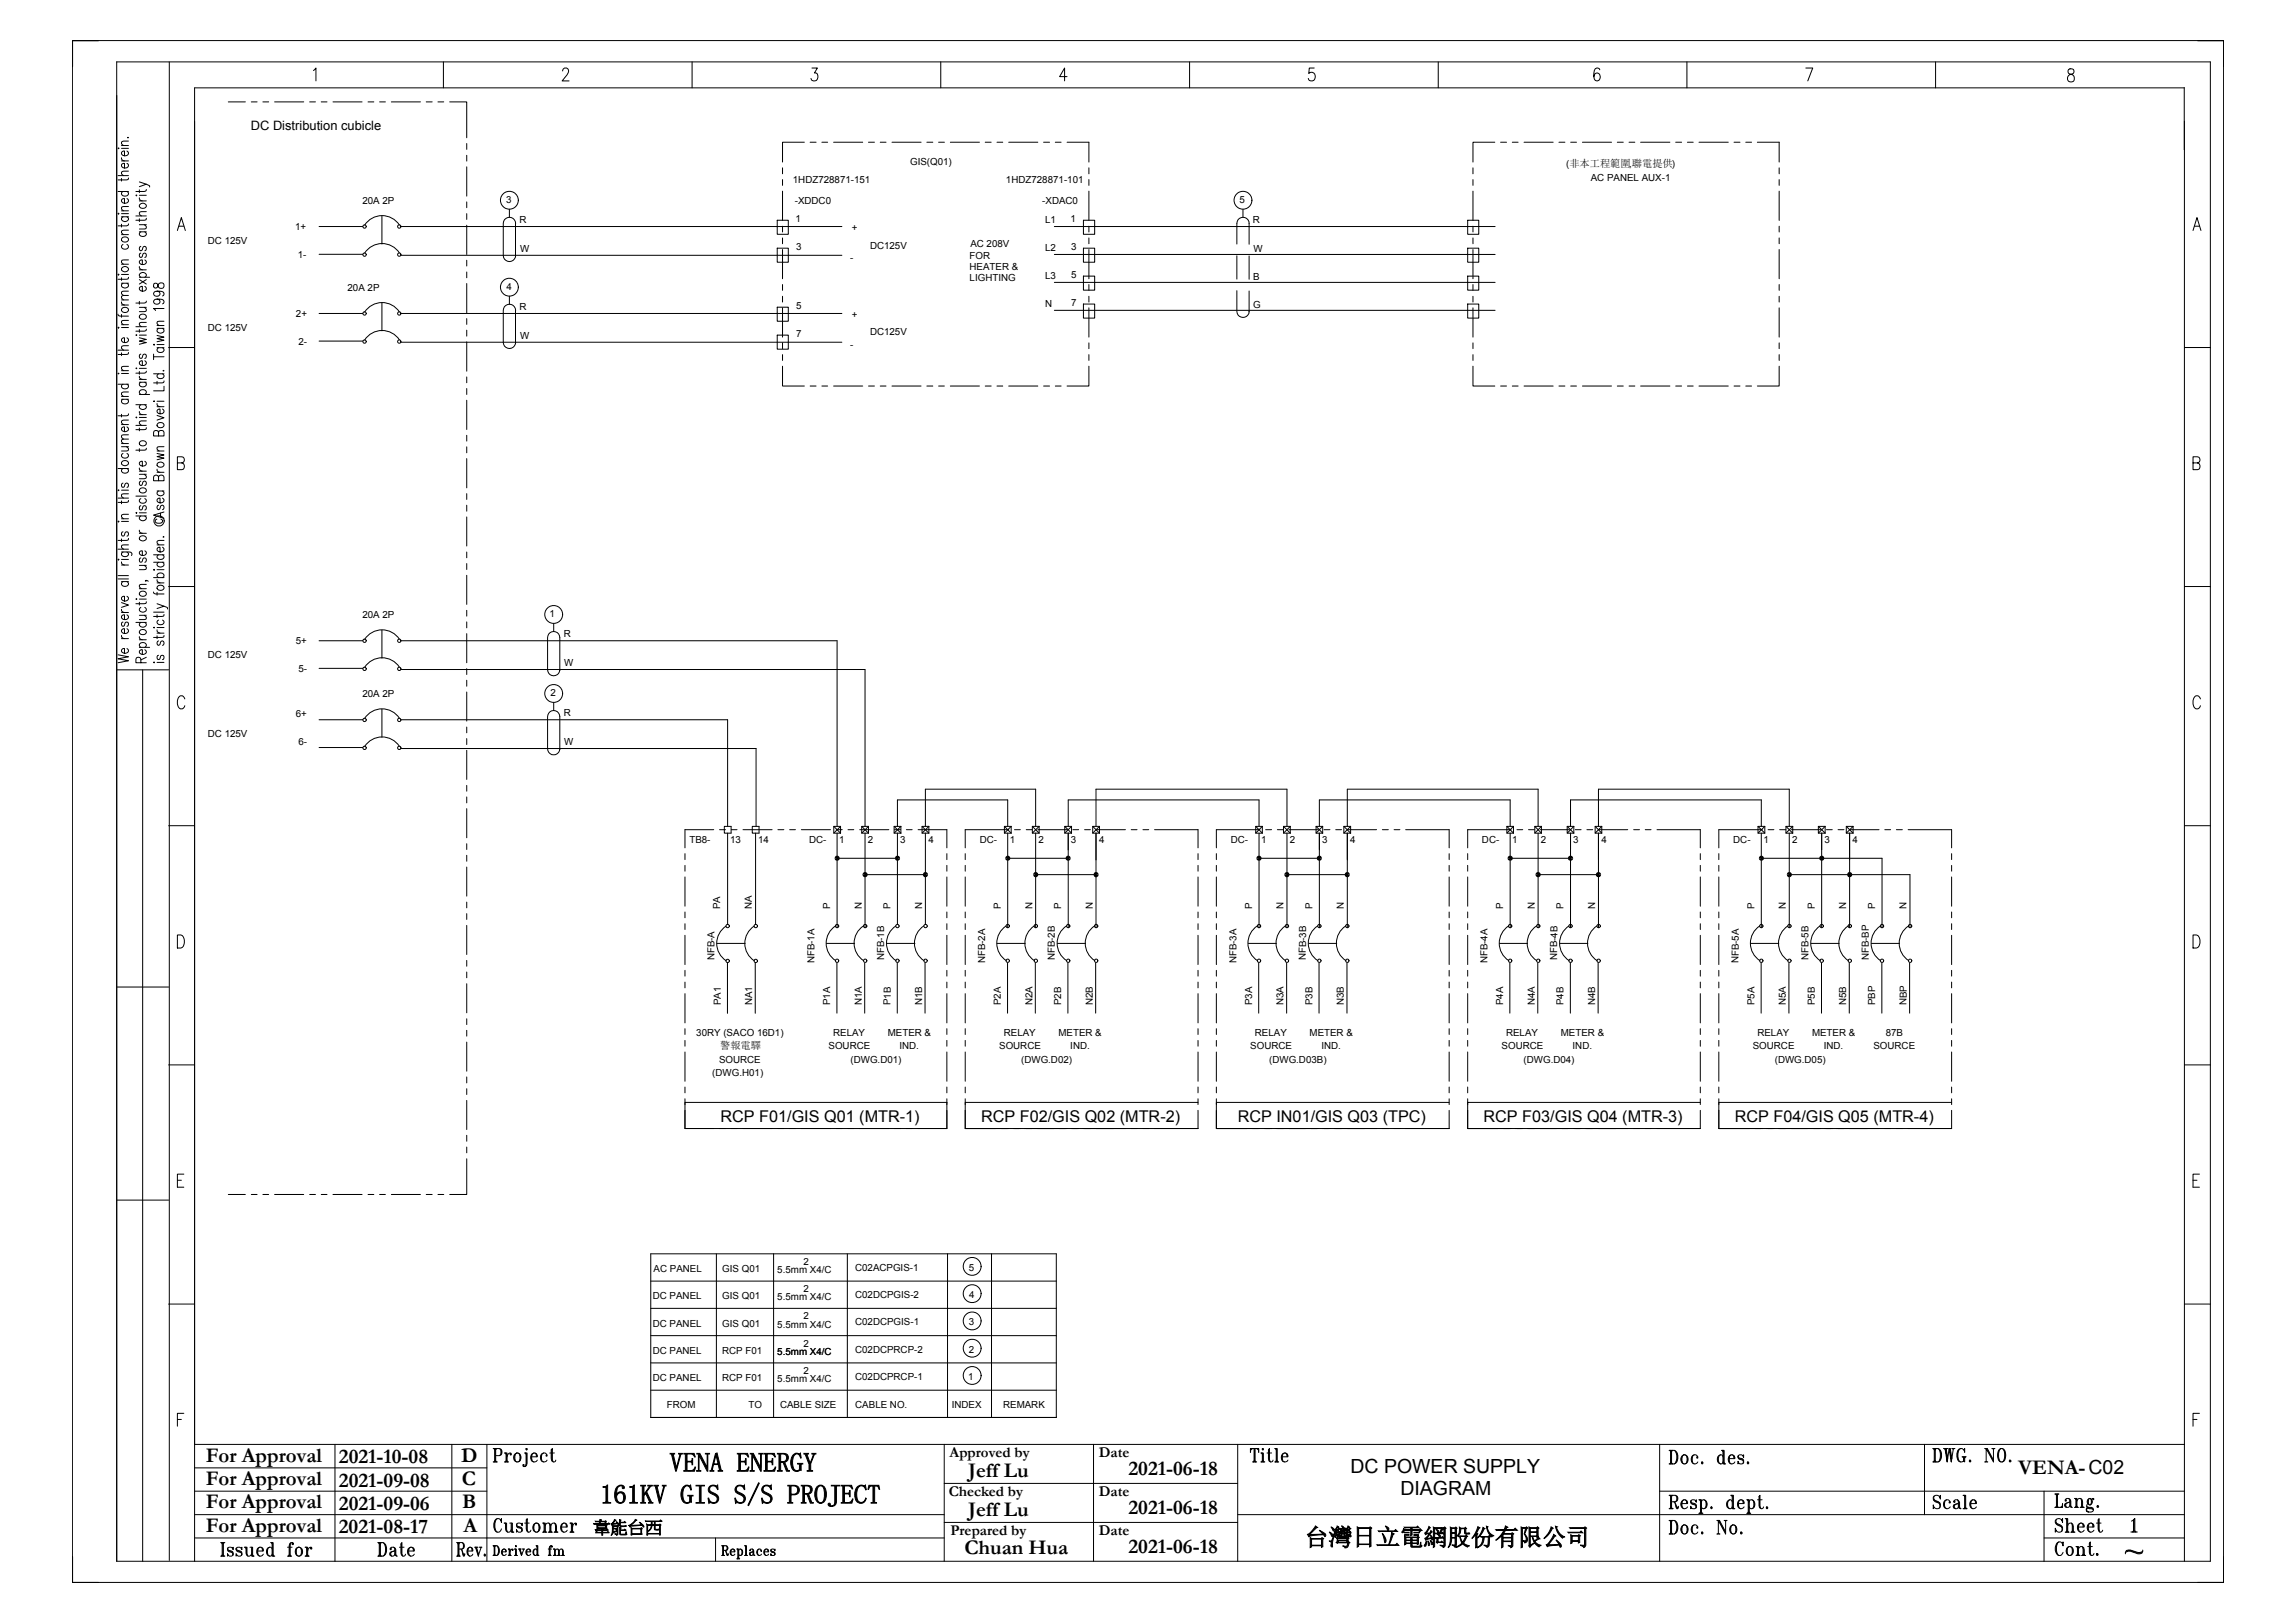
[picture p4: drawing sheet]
<svg xmlns="http://www.w3.org/2000/svg" width="297mm" height="210mm" viewBox="0 0 297 210" stroke-linecap="round" stroke-linejoin="round" font-family="sans-serif">
<defs><g id="words">
<g font-size="3.5">
<text x="86.6" y="190.4">VENA ENERGY</text>
<text x="77.6" y="194.5">161KV GIS S/S PROJECT</text>
</g>
<text font-size="3.1" x="168.8" y="200">台灣日立電網股份有限公司</text>
<g font-size="2.7">
<text x="26.6" y="189.1">For Approval</text>
<text x="43.8" y="189.3">2021-10-08</text>
<text x="59.7" y="189.1">D</text>
<text x="125.2" y="191.1">Jeff Lu</text>
<text x="146" y="190.8">2021-06-18</text>
<text x="261.1" y="190.7">VENA-C02</text>
<text x="26.6" y="195.2">For Approval</text>
<text x="26.6" y="192.2">For Approval</text>
<text x="43.8" y="195.4">2021-09-06</text>
<text x="43.8" y="192.3">2021-09-08</text>
<text x="59.8" y="192.1">C</text>
<text x="59.8" y="195.2">B</text>
<text x="125.2" y="196.2">Jeff Lu</text>
<text x="146" y="195.9">2021-06-18</text>
<text x="26.6" y="198.2">For Approval</text>
<text x="43.8" y="198.4">2021-08-17</text>
<text x="59.9" y="198.2">A</text>
<text x="124.8" y="201.1">Chuan Hua</text>
<text x="146" y="200.9">2021-06-18</text>
</g>
<g font-size="2.5">
<text x="174.7" y="190.7">DC POWER SUPPLY</text>
<text x="181.1" y="193.4">DIAGRAM</text>
</g>
<text font-size="2.2" x="76.7" y="198.3">韋能台西</text>
<g font-size="2.1">
<text x="93.2" y="145.1">RCP F01/GIS Q01 (MTR-1)</text>
<text x="126.9" y="145.1">RCP F02/GIS Q02 (MTR-2)</text>
<text x="160.1" y="145.1">RCP IN01/GIS Q03 (TPC)</text>
<text x="191.9" y="145.1">RCP F03/GIS Q04 (MTR-3)</text>
<text x="224.4" y="145.1">RCP F04/GIS Q05 (MTR-4)</text>
</g>
<g font-size="1.9">
<text x="122.8" y="188.5">Approved by</text>
<text x="142.2" y="188.5">Date</text>
<text x="122.7" y="193.5">Checked by</text>
<text x="142.2" y="193.5">Date</text>
<text x="122.9" y="198.6">Prepared by</text>
<text x="142.2" y="198.6">Date</text>
</g>
<text font-size="1.7" x="32.4" y="16.8">DC Distribution cubicle</text>
<g font-size="1.3">
<text x="102.6" y="23.7">1HDZ728871-151</text>
<text x="117.7" y="21.4">GIS(Q01)</text>
<text x="130.1" y="23.7">1HDZ728871-101</text>
<text x="202.6" y="21.5">(非本工程範圍,聯電提供)</text>
<text x="205.8" y="23.4">AC PANEL AUX-1</text>
<text x="38.2" y="29.8">1+</text>
<text x="46.9" y="26.4">20A 2P</text>
<text x="65.5" y="26.3">3</text>
<text x="67.2" y="28.9">R</text>
<text x="102.8" y="26.4">-XDDC0</text>
<text x="102.9" y="28.7">1</text>
<text x="110.2" y="29.9">+</text>
<text x="134.8" y="26.4">-XDAC0</text>
<text x="135.2" y="28.9">L1</text>
<text x="138.5" y="28.7">1</text>
<text x="160.3" y="26.3">5</text>
<text x="162.1" y="28.9">R</text>
<text x="26.9" y="31.5">DC 125V</text>
<text x="38.5" y="33.4">1-</text>
<text x="67.3" y="32.6">W</text>
<text x="103" y="32.3">3</text>
<text x="110" y="33.7">-</text>
<text x="112.5" y="32.2">DC125V</text>
<text x="125.4" y="33.5">FOR</text>
<text x="125.4" y="34.9">HEATER &amp;</text>
<text x="125.5" y="32">AC 208V</text>
<text x="135.2" y="32.5">L2</text>
<text x="138.6" y="32.3">3</text>
<text x="138.6" y="36">5</text>
<text x="162.2" y="32.6">W</text>
<text x="38.3" y="41">2+</text>
<text x="45" y="37.6">20A 2P</text>
<text x="65.5" y="37.5">4</text>
<text x="67.2" y="40.1">R</text>
<text x="103" y="40">5</text>
<text x="110.2" y="41.2">+</text>
<text x="125.4" y="36.4">LIGHTING</text>
<text x="135.2" y="39.7">N</text>
<text x="135.2" y="36.1">L3</text>
<text x="138.6" y="39.6">7</text>
<text x="162.1" y="36.2">B</text>
<text x="162.1" y="39.8">G</text>
<text x="26.9" y="42.8">DC 125V</text>
<text x="38.6" y="44.6">2-</text>
<text x="67.3" y="43.8">W</text>
<text x="103" y="43.6">7</text>
<text x="110" y="45">-</text>
<text x="112.5" y="43.4">DC125V</text>
<text x="38.3" y="83.4">5+</text>
<text x="46.9" y="80">20A 2P</text>
<text x="71.1" y="79.9">1</text>
<text x="72.9" y="82.5">R</text>
<text x="26.9" y="85.1">DC 125V</text>
<text x="38.6" y="86.9">5-</text>
<text x="73" y="86.2">W</text>
<text x="26.9" y="95.4">DC 125V</text>
<text x="38.3" y="92.8">6+</text>
<text x="46.9" y="90.2">20A 2P</text>
<text x="71.2" y="90.1">2</text>
<text x="72.9" y="92.7">R</text>
<text x="38.6" y="96.4">6-</text>
<text x="73" y="96.4">W</text>
<text x="89.2" y="109.1">TB8-</text>
<text x="94.5" y="109.1">13</text>
<text x="98.1" y="109.1">14</text>
<text x="104.7" y="109.1">DC-</text>
<text x="108.5" y="109.1">1</text>
<text x="112.3" y="109.1">2</text>
<text x="116.4" y="109.1">3</text>
<text x="120.1" y="109.1">4</text>
<text x="126.7" y="109.1">DC-</text>
<text x="130.6" y="109.1">1</text>
<text x="134.3" y="109.1">2</text>
<text x="138.5" y="109.1">3</text>
<text x="142.2" y="109.1">4</text>
<text x="159.2" y="109.1">DC-</text>
<text x="163.1" y="109.1">1</text>
<text x="166.8" y="109.1">2</text>
<text x="171" y="109.1">3</text>
<text x="174.7" y="109.1">4</text>
<text x="191.7" y="109.1">DC-</text>
<text x="195.6" y="109.1">1</text>
<text x="199.3" y="109.1">2</text>
<text x="203.5" y="109.1">3</text>
<text x="207.2" y="109.1">4</text>
<text x="224.2" y="109.1">DC-</text>
<text x="228.1" y="109.1">1</text>
<text x="231.8" y="109.1">2</text>
<text x="236" y="109.1">3</text>
<text x="239.6" y="109.1">4</text>
<text x="93.2" y="117.6" transform="rotate(-90 93.2 117.6)">PA</text>
<text x="97.2" y="117.6" transform="rotate(-90 97.2 117.6)">NA</text>
<text x="107.4" y="117.6" transform="rotate(-90 107.4 117.6)">P</text>
<text x="111.5" y="117.6" transform="rotate(-90 111.5 117.6)">N</text>
<text x="115.2" y="117.6" transform="rotate(-90 115.2 117.6)">P</text>
<text x="119.3" y="117.6" transform="rotate(-90 119.3 117.6)">N</text>
<text x="129.5" y="117.6" transform="rotate(-90 129.5 117.6)">P</text>
<text x="133.5" y="117.6" transform="rotate(-90 133.5 117.6)">N</text>
<text x="137.3" y="117.6" transform="rotate(-90 137.3 117.6)">P</text>
<text x="141.3" y="117.6" transform="rotate(-90 141.3 117.6)">N</text>
<text x="162" y="117.6" transform="rotate(-90 162 117.6)">P</text>
<text x="166" y="117.6" transform="rotate(-90 166 117.6)">N</text>
<text x="169.8" y="117.6" transform="rotate(-90 169.8 117.6)">P</text>
<text x="173.8" y="117.6" transform="rotate(-90 173.8 117.6)">N</text>
<text x="194.5" y="117.6" transform="rotate(-90 194.5 117.6)">P</text>
<text x="198.5" y="117.6" transform="rotate(-90 198.5 117.6)">N</text>
<text x="202.3" y="117.6" transform="rotate(-90 202.3 117.6)">P</text>
<text x="206.3" y="117.6" transform="rotate(-90 206.3 117.6)">N</text>
<text x="227" y="117.6" transform="rotate(-90 227 117.6)">P</text>
<text x="231" y="117.6" transform="rotate(-90 231 117.6)">N</text>
<text x="234.8" y="117.6" transform="rotate(-90 234.8 117.6)">P</text>
<text x="238.8" y="117.6" transform="rotate(-90 238.8 117.6)">N</text>
<text x="242.6" y="117.6" transform="rotate(-90 242.6 117.6)">P</text>
<text x="246.6" y="117.6" transform="rotate(-90 246.6 117.6)">N</text>
<text x="92.4" y="124.3" transform="rotate(-90 92.4 124.3)">NFB-A</text>
<text x="105.4" y="124.7" transform="rotate(-90 105.4 124.7)">NFB-1A</text>
<text x="114.4" y="124.3" transform="rotate(-90 114.4 124.3)">NFB-1B</text>
<text x="127.4" y="124.7" transform="rotate(-90 127.4 124.7)">NFB-2A</text>
<text x="136.4" y="124.3" transform="rotate(-90 136.4 124.3)">NFB-2B</text>
<text x="159.9" y="124.7" transform="rotate(-90 159.9 124.7)">NFB-3A</text>
<text x="168.9" y="124.3" transform="rotate(-90 168.9 124.3)">NFB-3B</text>
<text x="192.4" y="124.7" transform="rotate(-90 192.4 124.7)">NFB-4A</text>
<text x="201.4" y="124.3" transform="rotate(-90 201.4 124.3)">NFB-4B</text>
<text x="224.9" y="124.7" transform="rotate(-90 224.9 124.7)">NFB-5A</text>
<text x="233.9" y="124.3" transform="rotate(-90 233.9 124.3)">NFB-5B</text>
<text x="241.7" y="124.3" transform="rotate(-90 241.7 124.3)">NFB-BP</text>
<text x="93.2" y="130.1" transform="rotate(-90 93.2 130.1)">PA1</text>
<text x="97.3" y="130.1" transform="rotate(-90 97.3 130.1)">NA1</text>
<text x="107.4" y="130.1" transform="rotate(-90 107.4 130.1)">P1A</text>
<text x="111.5" y="130.1" transform="rotate(-90 111.5 130.1)">N1A</text>
<text x="115.2" y="130.1" transform="rotate(-90 115.2 130.1)">P1B</text>
<text x="119.3" y="130.1" transform="rotate(-90 119.3 130.1)">N1B</text>
<text x="129.5" y="130.1" transform="rotate(-90 129.5 130.1)">P2A</text>
<text x="133.5" y="130.1" transform="rotate(-90 133.5 130.1)">N2A</text>
<text x="137.3" y="130.1" transform="rotate(-90 137.3 130.1)">P2B</text>
<text x="141.3" y="130.1" transform="rotate(-90 141.3 130.1)">N2B</text>
<text x="162" y="130.1" transform="rotate(-90 162 130.1)">P3A</text>
<text x="166" y="130.1" transform="rotate(-90 166 130.1)">N3A</text>
<text x="169.8" y="130.1" transform="rotate(-90 169.8 130.1)">P3B</text>
<text x="173.8" y="130.1" transform="rotate(-90 173.8 130.1)">N3B</text>
<text x="194.5" y="130.1" transform="rotate(-90 194.5 130.1)">P4A</text>
<text x="198.5" y="130.1" transform="rotate(-90 198.5 130.1)">N4A</text>
<text x="202.3" y="130.1" transform="rotate(-90 202.3 130.1)">P4B</text>
<text x="206.3" y="130.1" transform="rotate(-90 206.3 130.1)">N4B</text>
<text x="227" y="130.1" transform="rotate(-90 227 130.1)">P5A</text>
<text x="231" y="130.1" transform="rotate(-90 231 130.1)">N5A</text>
<text x="234.8" y="130.1" transform="rotate(-90 234.8 130.1)">P5B</text>
<text x="238.8" y="130.1" transform="rotate(-90 238.8 130.1)">N5B</text>
<text x="242.6" y="130.1" transform="rotate(-90 242.6 130.1)">PBP</text>
<text x="246.6" y="130.1" transform="rotate(-90 246.6 130.1)">NBP</text>
<text x="90.1" y="134">30RY (SACO 16D1)</text>
<text x="93" y="137.5">SOURCE</text>
<text x="93.2" y="135.8">警報電驛</text>
<text x="107.2" y="135.8">SOURCE</text>
<text x="107.8" y="134">RELAY</text>
<text x="110" y="137.5">(DWG.D01)</text>
<text x="114.8" y="134">METER &amp;</text>
<text x="116.4" y="135.8">IND.</text>
<text x="129.2" y="135.8">SOURCE</text>
<text x="129.8" y="134">RELAY</text>
<text x="132.1" y="137.5">(DWG.D02)</text>
<text x="136.9" y="134">METER &amp;</text>
<text x="138.4" y="135.8">IND.</text>
<text x="161.7" y="135.8">SOURCE</text>
<text x="162.3" y="134">RELAY</text>
<text x="164.2" y="137.5">(DWG.D03B)</text>
<text x="169.4" y="134">METER &amp;</text>
<text x="170.9" y="135.8">IND.</text>
<text x="194.2" y="135.8">SOURCE</text>
<text x="194.8" y="134">RELAY</text>
<text x="197.1" y="137.5">(DWG.D04)</text>
<text x="201.9" y="134">METER &amp;</text>
<text x="203.4" y="135.8">IND.</text>
<text x="226.7" y="135.8">SOURCE</text>
<text x="227.3" y="134">RELAY</text>
<text x="229.6" y="137.5">(DWG.D05)</text>
<text x="234.4" y="134">METER &amp;</text>
<text x="235.9" y="135.8">IND.</text>
<text x="242.3" y="135.8">SOURCE</text>
<text x="243.9" y="134">87B</text>
<text x="92.1" y="139.2">(DWG.H01)</text>
<text x="84.5" y="164.6">AC PANEL</text>
<text x="93.4" y="164.6">GIS Q01</text>
<text x="100.6" y="164.7">5.5mm X4/C</text>
<text x="103.9" y="167.2">2</text>
<text x="103.9" y="163.7">2</text>
<text x="110.6" y="167.9">C02DCPGIS-2</text>
<text x="110.6" y="164.4">C02ACPGIS-1</text>
<text x="125.3" y="164.4">5</text>
<text x="125.4" y="167.9">4</text>
<text x="84.4" y="171.6">DC PANEL</text>
<text x="84.4" y="168.1">DC PANEL</text>
<text x="93.4" y="168.1">GIS Q01</text>
<text x="93.4" y="171.6">GIS Q01</text>
<text x="100.5" y="171.8">5.5mm X4/C</text>
<text x="100.5" y="168.2">5.5mm X4/C</text>
<text x="103.9" y="170.7">2</text>
<text x="110.6" y="171.5">C02DCPGIS-1</text>
<text x="125.3" y="171.5">3</text>
<text x="84.4" y="175.2">DC PANEL</text>
<text x="84.4" y="178.7">DC PANEL</text>
<text x="93.4" y="178.7">RCP F01</text>
<text x="93.4" y="175.2">RCP F01</text>
<text x="100.6" y="178.8">5.5mm X4/C</text>
<text x="100.6" y="175.3">5.5mm X4/C</text>
<text x="103.9" y="177.8">2</text>
<text x="103.9" y="174.3">2</text>
<text x="110.6" y="178.5">C02DCPRCP-1</text>
<text x="110.6" y="175">C02DCPRCP-2</text>
<text x="125.2" y="178.5">1</text>
<text x="125.3" y="175">2</text>
<text x="86.3" y="182.2">FROM</text>
<text x="96.8" y="182.2">TO</text>
<text x="100.9" y="182.2">CABLE SIZE</text>
<text x="110.6" y="182.2">CABLE NO.</text>
<text x="123.1" y="182.2">INDEX</text>
<text x="129.8" y="182.2">REMARK</text>
</g>
</g></defs>
<g fill="none" stroke="#000" stroke-width=".13">
<path d="M9.4 5.3h278.2v199.5h-278.2zM12.7 5.3h-3.3v3.3M15.1 8v194h270.8v-194h-270.8M15.3 19.1v.1zM15.7 19.2h.9M15.7 18.8h.9M16.4 19.5a.31 .31 0 0 1 .2 .3 .31 .31 0 0 1-.2 .3l-.2 .1a.36 .36 0 0 1-.4-.1 .36 .36 0 0 1 0-.5l.3-.1v.7M16.6 17.8h-.1M16.6 18.3h-.8l-.1 .3 .3 .2M21.9 8v193.9M29.5 13.2h2.2M32.5 13.2h.8"/>
<path d="M34 13.2h.8M35.5 13.2h3.8M40.1 13.2h.7M40.5 9.1l.4-.3v1.7M41.6 13.2h.7M43.1 13.2h3.7M47.6 13.2h.8M49.1 13.2h.8M50.6 13.2h3.8M55.1 13.2h.8M56.7 13.2h.7M57.4 8v3.4"/>
<path d="M58.2 13.2h2.2v4.6M60.4 18.6v.7M72.8 9.2l.1-.3 .4-.1a.52 .52 0 0 1 .1 .9l-.7 .8h.9M89.5 8v3.4M104 18.4h-2.8v2.6M104.8 18.4h.8M105 8.8h.7l-.3 .6h.1a.53 .53 0 0 1 .3 .8 .53 .53 0 0 1-.8 .1l-.1-.2M106.3 18.4h.8M107.8 18.4h3.8M112.3 18.4h.8M113.9 18.4h.7M115.4 18.4h3.7"/>
<path d="M119.9 18.4h.8M121.4 18.4h.8M121.7 8v3.4M122.9 18.4h3.8M127.4 18.4h.8M129 18.4h.7M130.5 18.4h3.7M135 18.4h.8M136.5 18.4h.8M138 9.9h-.9l.6-1.1v1.7M138 18.4h2.9v2.6M153.9 8v3.4"/>
<path d="M170 8.8h-.6l-.1 .7a.53 .53 0 0 1 .8 .4 .53 .53 0 0 1-.7 .5l-.2-.3M186 8v3.4M193.4 18.4h-2.9v2.6M194.1 18.4h.8M195.6 18.4h.8M197.1 18.4h3.8M201.7 18.4h.7M203.2 18.4h.7M204.7 18.4h3.8M206.9 9v-.1l-.3-.1a.91 .91 0 0 0-.4 1.1v.3a.38 .38 0 0 0 .4 .3 .38 .38 0 0 0 .3-.3 .48 .48 0 0 0 0-.5 .48 .48 0 0 0-.5-.2l-.2 .4M209.2 18.4h.8M210.7 18.4h.8"/>
<path d="M212.2 18.4h3.8M216.8 18.4h.7M218.2 8v3.4M218.3 18.4h.7M219.8 18.4h3.8M224.3 18.4h.8M225.8 18.4h.8M227.3 18.4h2.8v2.6M233.6 8.8h.9l-.7 1.7M250.4 8v3.4M267.6 9a.37 .37 0 0 0 .1 .5 .56 .56 0 0 1 .6 .4 .56 .56 0 0 1-.3 .7 .49 .49 0 0 1-.6-.4 .49 .49 0 0 1 .4-.6l.3-.1a.37 .37 0 0 0 .1-.5l-.2-.1zM282.5 11.3v8.1"/>
<path d="M282.6 11.4h-257.4v190.6M282.6 15.7v186.3M284.3 5.3h3.3v3.3M15.3 35.5h.1zM15.3 24.8h1.3M15.3 22.7h1.3M15.3 27.6v.1zM15.7 23.1v.3M15.7 29v.4M15.7 35.9v.4M15.7 36.6h.9M15.7 35.5h.9"/>
<path d="M15.7 28h.9M15.7 27.6h.9M15.7 39.1a.36 .36 0 0 0 .4 .4M15.7 20.4a.36 .36 0 0 0 .4 .4M15.7 39.5h.9M15.7 38.8h.9M15.7 34.2h.9M15.7 30.4h.9M15.7 27.3h.9M15.7 20.8h.9M15.8 39.9a.43 .43 0 0 1 .5-.1 .43 .43 0 0 1 .3 .5 .43 .43 0 0 1-.6 .1 .43 .43 0 0 1-.2-.5zM15.8 34.7a.42 .42 0 0 1 .5-.2 .42 .42 0 0 1 .3 .5 .42 .42 0 0 1-.6 .2 .42 .42 0 0 1-.2-.5z"/>
<path d="M15.8 30.8a.43 .43 0 0 1 .5-.2 .43 .43 0 0 1 .3 .6 .43 .43 0 0 1-.6 .1 .43 .43 0 0 1-.2-.5zM15.9 36.6a.29 .29 0 0 0-.2 .3 .29 .29 0 0 0 .2 .3 .41 .41 0 0 0 .5 0 .41 .41 0 0 0 .2-.4l-.2-.2M15.9 31.6a.31 .31 0 0 0-.2 .3 .31 .31 0 0 0 .2 .3h.2a.36 .36 0 0 0 .4-.1 .36 .36 0 0 0 .1-.4l-.2-.1M15.9 28l-.1 .2a.44 .44 0 0 0 .3 .5 .44 .44 0 0 0 .5-.3v-.2l-.2-.2M15.9 24.8a.29 .29 0 0 0-.2 .3 .29 .29 0 0 0 .2 .2l.2 .1a.36 .36 0 0 0 .4-.1 .36 .36 0 0 0 .1-.4l-.2-.1M16.4 25.7a.29 .29 0 0 1 .2 .3 .29 .29 0 0 1-.2 .3h-.2a.36 .36 0 0 1-.4-.1 .36 .36 0 0 1 0-.4l.3-.1v.6M16.4 21.1a.29 .29 0 0 1 .2 .3 .29 .29 0 0 1-.2 .3h-.2a.36 .36 0 0 1-.4-.1 .36 .36 0 0 1 0-.4l.3-.1v.6M16.6 35.9v.2h-.2h-1.1M16.6 29v.2h-.2h-1.1M16.6 23v.2l-.2 .1h-1.1M16.6 38.2l-.8 .1-.1 .2 .3 .3M16.6 37.7h-.8l-.1 .3 .3 .2"/>
<path d="M16.6 33.6l-.8 .1-.1 .2 .3 .3M16.6 29.8h-.8l-.1 .3 .3 .3M16.6 26.7l-.8 .1-.1 .2 .3 .3M16.6 22.1l-.8 .1-.1 .3 .3 .2M17.6 25.3h.1zM17.6 27.9h1.3M18 23.5l.9 .3-.9 .4M18 24.6v.3M18 28.3v.4M18 39v.4M18 39.8h.9M18 35.9h1.4"/>
<path d="M18 30h.9M18 29.1h.9M18 25.3h.9M18 36.2l.9 .6M18 34.9h.9M18 26h.9M18 34.5a.39 .39 0 0 0 .4 .4M18 25.6a.36 .36 0 0 0 .4 .4M18.1 26.5a.42 .42 0 0 1 .5-.2 .42 .42 0 0 1 .3 .5 .42 .42 0 0 1-.6 .2 .42 .42 0 0 1-.2-.5zM18.2 35.9l-.1-.1a.44 .44 0 0 1 .3-.6 .44 .44 0 0 1 .5 .3v.2l-.2 .2M18.2 32.8a.29 .29 0 0 0-.2 .2 .29 .29 0 0 0 .2 .3h.1l.2-.5h.2a.29 .29 0 0 1 .2 .2 .29 .29 0 0 1-.2 .3M18.2 31.9a.31 .31 0 0 0-.2 .3 .31 .31 0 0 0 .2 .3l.2-.2 .1-.4h.2a.31 .31 0 0 1 .2 .3 .31 .31 0 0 1-.2 .3"/>
<path d="M18.2 30l-.1 .1a.42 .42 0 0 0 .2 .5 .42 .42 0 0 0 .6-.2v-.2l-.2-.2M18.7 39.8l.2 .2v.3h-.9M18.7 29.1l.2 .2v.3h-.9M18.7 37.1a.31 .31 0 0 1 .2 .2 .31 .31 0 0 1-.2 .3l-.2 .1a.36 .36 0 0 1-.4-.1 .36 .36 0 0 1 0-.4l.3-.1v.6M18.7 33.6l.2 .1a.42 .42 0 0 1-.3 .6 .42 .42 0 0 1-.5-.2l-.1-.3 .2-.1 .2-.1v.6M18.9 39v.1l-.2 .1h-1.1M18.9 28.2v.3h-.2h-1.1M18.9 24.5v.2l-.2 .1h-1.1M18.9 23.8l.5 .2v.2M18.9 36.2l-.9 .6M18.9 27.4h-.8l-.1 .3 .3 .2M19.9 36.7a.34 .34 0 0 0 0 .4 .34 .34 0 0 0 .3 .2l.2-.2a.44 .44 0 0 1 .3-.5 .44 .44 0 0 1 .5 .3 .39 .39 0 0 1-.3 .4 .39 .39 0 0 1-.5-.3v-.2a.31 .31 0 0 0-.5-.1z"/>
<path d="M20.3 38.7a.35 .35 0 0 1 .4 .4 .39 .39 0 0 1-.6 .3 .39 .39 0 0 1 0-.7 1.57 1.57 0 0 1 1 .1 .29 .29 0 0 1-.1 .5M20.3 37.7a.35 .35 0 0 1 .4 .3 .39 .39 0 0 1-.6 .4 .39 .39 0 0 1 0-.7 1.57 1.57 0 0 1 1 .1 .29 .29 0 0 1-.1 .5M21.2 39.9h-1.3l.2 .3M22.9 29.8l.6-1.6 .5 1.6M23.1 29.3h.7M41.3 29.3h5.6M41.3 32.9h5.6M49.4 27.9v3.7M49.4 39.2v3.6M51.7 29.1a2.67 2.67 0 0 0-4.5 0M51.7 32.7a2.67 2.67 0 0 0-4.5 0M51.9 29.3h57"/>
<path d="M51.9 33h57M60.4 20.1v.7M60.4 21.6v3.8M60.4 26.1v.8M60.4 27.6v.8M60.4 29.1v3.8M60.4 33.7v.7M60.4 35.2v.7M60.4 36.7v3.8M65.9 27.1v1M65.9 38.3v1.1M66.7 28.9v4.3"/>
<path d="M66.7 28.9a.8 .8 0 0 0-.8-.8 .8 .8 0 0 0-.8 .8v4.2a.8 .8 0 0 0 .8 .7 .8 .8 0 0 0 .8-.7M100.5 28.5h1.5v1.8h-1.5zM100.5 32.1h1.5v1.8h-1.5zM100.5 39.7h1.5v1.9h-1.5zM101.2 21.7v.8M101.2 23.2v.8M101.2 24.7v3.8M101.2 29.3v.7M101.2 30.8v.7M101.2 32.3v3.8M101.2 36.8v.8M101.2 38.3v.8"/>
<path d="M101.2 39.8v3.8M136.4 29.3h57M136.4 32.9h57M136.4 36.5h57M140.1 28.5h1.5v1.8h-1.5zM140.1 32.1h1.5v1.8h-1.5zM140.1 39.3h1.5v1.9h-1.5zM140.1 35.7h1.5v1.8h-1.5zM140.9 21.7v.8M140.9 23.2v.8M140.9 24.7v3.8M140.9 29.3v.7"/>
<path d="M140.9 30.8v.7M140.9 32.3v3.8M140.9 36.8v.8M140.9 38.3v.8M140.9 39.8v3.8M160 37.6v2.7a.79 .79 0 0 0 .8 .8 .79 .79 0 0 0 .8-.8M160 31.6v-2.7a.79 .79 0 0 1 .8-.8 .79 .79 0 0 1 .8 .8v2.7M160 33.1v3M160.8 27.1v1M161.6 33.1v3M161.6 37.7v2.6M189.9 28.5h1.4v1.8h-1.4z"/>
<path d="M189.9 32.1h1.4v1.8h-1.4zM189.9 39.3h1.4v1.9h-1.4zM189.9 35.7h1.4v1.8h-1.4zM190.5 21.7v.8M190.5 23.2v.8M190.5 24.7v3.8M190.5 29.3v.7M190.5 30.8v.7M190.5 32.3v3.8M190.5 36.8v.8M190.5 38.3v.8M190.5 39.8v3.8"/>
<path d="M230.1 21.7v.8M230.1 23.2v.8M230.1 24.7v3.8M230.1 29.3v.7M230.1 30.8v.7M230.1 32.3v3.8M230.1 36.8v.8M230.1 38.3v.8M230.1 39.8v3.8M283.7 29.8l.5-1.6 .5 1.6M283.9 29.3h.6M15.3 48.3h.1z"/>
<path d="M15.3 42.4h.1zM15.3 40.6v.2l.2 .1h1.1M15.3 49.7h1.3M15.3 45.3h1.3M15.7 40.7v.4M15.7 45.7v.3M15.7 53.6v.3M15.7 57.8h.9M15.7 51.7h.9M15.7 48.3h.9M15.7 42.4h.9M15.7 57.4h.9"/>
<path d="M15.7 54.9h.9M15.7 51.3h.9M15.7 48h.9M15.7 42h.9M15.8 59.7a.43 .43 0 0 1 .5-.1 .43 .43 0 0 1 .3 .5 .43 .43 0 0 1-.6 .2 .43 .43 0 0 1-.2-.6zM15.9 58.7a.29 .29 0 0 0-.2 .3 .29 .29 0 0 0 .2 .2l.2 .1a.36 .36 0 0 0 .4-.1 .36 .36 0 0 0 .1-.4l-.2-.1M15.9 51.7a.29 .29 0 0 0-.2 .2 .29 .29 0 0 0 .2 .3l.2 .1a.36 .36 0 0 0 .4-.1 .36 .36 0 0 0 .1-.5h-.2M15.9 49.7a.29 .29 0 0 0-.2 .3 .29 .29 0 0 0 .2 .3h.2a.36 .36 0 0 0 .4-.1 .36 .36 0 0 0 .1-.4l-.2-.1M16.4 57.8l.2 .3v.2l-.9 .1M16.4 55.2a.29 .29 0 0 1 .2 .3 .29 .29 0 0 1-.2 .3 .41 .41 0 0 1-.5 0 .41 .41 0 0 1-.1-.5l.3-.1v.7M16.4 43.7a.31 .31 0 0 1 .2 .3 .31 .31 0 0 1-.2 .3h-.2a.36 .36 0 0 1-.4-.1 .36 .36 0 0 1 0-.4l.3-.1v.6M16.6 53.5v.3h-.2h-1.1"/>
<path d="M16.6 45.6v.2l-.2 .1h-1.1M16.6 56.8l-.8 .1-.1 .2 .3 .3M16.6 56.3h-.8l-.1 .3 .3 .2M16.6 54.4h-.8l-.1 .3 .3 .2M16.6 50.7l-.8 .1-.1 .2 .3 .3M16.6 47.4h-.8l-.1 .3 .3 .3M16.6 44.7l-.8 .1-.1 .3 .3 .2M16.6 41.5h-.8l-.1 .3 .3 .2M17.6 52.4h1.3M17.6 55h1.3M17.6 42.3h1.3M17.6 53.9v.2z"/>
<path d="M17.6 47.6v.1zM17.6 43.3v.1zM18 43.7l.9 .2-.9 .2 .9 .2-.9 .2M18 42.6v.4M18 48.1v.3M18 55.4v.3M18 58.1v.3M18 54h.9M18 51h1.4M18 49.5h.9M18 47.7h.9M18 43.4h.9"/>
<path d="M18 53.6h.9M18 49.1h.9M18 53.2a.36 .36 0 0 0 .4 .4M18 48.7a.36 .36 0 0 0 .4 .4M18.1 57.2a.43 .43 0 0 1 .5-.2 .43 .43 0 0 1 .3 .5 .43 .43 0 0 1-.6 .2 .43 .43 0 0 1-.2-.5zM18.1 40.8a.43 .43 0 0 1 .5-.2 .43 .43 0 0 1 .3 .6 .43 .43 0 0 1-.6 .1 .43 .43 0 0 1-.2-.5zM18.2 52.4a.29 .29 0 0 0-.2 .2 .29 .29 0 0 0 .2 .3 .41 .41 0 0 0 .5 0 .41 .41 0 0 0 .2-.4l-.2-.1M18.2 51a.31 .31 0 0 1-.2-.2 .31 .31 0 0 1 .2-.3l.2-.1a.36 .36 0 0 1 .4 .1 .36 .36 0 0 1 .1 .4l-.2 .1M18.2 49.5a.29 .29 0 0 0-.2 .2 .29 .29 0 0 0 .2 .3l.2 .1a.36 .36 0 0 0 .4-.1 .36 .36 0 0 0 .1-.5h-.2M18.2 45.8a.32 .32 0 0 0-.1 .5h.2l.2-.4 .2-.1a.32 .32 0 0 1 .2 .5l-.2 .1M18.7 59.7a.31 .31 0 0 1 .2 .3 .31 .31 0 0 1-.2 .3h-.2a.36 .36 0 0 1-.4-.1 .36 .36 0 0 1 0-.4l.3-.1v.6M18.7 46.7a.31 .31 0 0 1 .2 .3 .31 .31 0 0 1-.2 .3h-.2a.36 .36 0 0 1-.4-.1 .36 .36 0 0 1 0-.4l.3-.1v.6"/>
<path d="M18.9 58v.2h-.2h-1.1M18.9 55.3v.3h-.2h-1.1M18.9 48v.2l-.2 .1h-1.1M18.9 42.6v.2h-.2h-1.1M18.9 54.5h-.8l-.1 .3 .3 .2M18.9 41.7l-.8 .1-.1 .2 .3 .3M19.9 44.6h.1zM19.9 48.4h1.3M19.9 46.2h1.3M19.9 45.8v.7M19.9 51.9v.1zM20.3 58.7l.9 .2-.9 .2 .9 .2-.9 .2"/>
<path d="M20.3 53.8l.9 .3-.9 .3M20.3 43.4l.9 .2-.9 .2 .9 .2-.9 .2M20.3 49.4v.3M20.3 51.9h.9M20.3 45h.9M20.3 44.6h.9M20.3 42.5h.9M20.3 58.4h.9M20.3 52.6h.9M20.3 42.1h.9M20.3 52.2a.36 .36 0 0 0 .4 .4M20.4 59.9a.43 .43 0 0 1 .5-.1 .43 .43 0 0 1 .2 .5 .43 .43 0 0 1-.5 .2 .43 .43 0 0 1-.2-.6z"/>
<path d="M20.4 54.8a.43 .43 0 0 1 .5-.1 .43 .43 0 0 1 .2 .5 .43 .43 0 0 1-.5 .2 .43 .43 0 0 1-.2-.6zM20.5 56l.1-.3h.5l.1 .3v.4h-1.3v-.4a.33 .33 0 0 1 .3-.3 .33 .33 0 0 1 .3 .3v.4M20.5 48.4a.31 .31 0 0 0-.2 .3 .31 .31 0 0 0 .2 .2l.2 .1a.36 .36 0 0 0 .4-.1 .36 .36 0 0 0 0-.4l-.1-.1M20.5 45a.31 .31 0 0 0-.2 .3 .31 .31 0 0 0 .2 .3h.2a.36 .36 0 0 0 .4-.1 .36 .36 0 0 0 0-.4l-.1-.1M20.5 42.5a.29 .29 0 0 0-.2 .3 .29 .29 0 0 0 .2 .2 .41 .41 0 0 0 .5 .1 .41 .41 0 0 0 .1-.5l-.1-.1M21 52.9a.31 .31 0 0 1 .2 .3 .31 .31 0 0 1-.2 .3h-.2a.36 .36 0 0 1-.4-.1 .36 .36 0 0 1 0-.4l.3-.1v.6M21.1 47.9v.1M21.2 50v.6h-1.3M21.2 49.3l-.1 .2h-.1h-1.1M21.2 57.8h-.8l-.1 .3 .3 .3M21.2 41.6h-.8l-.1 .3 .3 .2M21.8 45h3.4"/>
<path d="M22.9 59.9h.6a.4 .4 0 0 0 .4-.4 .4 .4 0 0 0-.4-.4h-.6v1.7h.6a.45 .45 0 0 0 .4-.5 .45 .45 0 0 0-.4-.4M41.3 44.1h5.6M41.3 40.6h5.6M51.7 44a2.67 2.67 0 0 0-4.5 0M51.7 40.4a2.67 2.67 0 0 0-4.5 0M51.9 40.6h57M51.9 44.3h57M60.4 41.2v.8M60.4 42.7v.8M60.4 44.2v3.8M60.4 48.8v.7M60.4 50.3v.7"/>
<path d="M60.4 51.8v3.8M60.4 56.3v.8M60.4 57.8v.8M60.4 59.3v3.8M66.7 40.2v4.2M66.7 40.2a.8 .8 0 0 0-.8-.8 .8 .8 0 0 0-.8 .8v4.1a.8 .8 0 0 0 .8 .8 .8 .8 0 0 0 .8-.8M100.5 43.4h1.5v1.8h-1.5zM101.2 47.4v2.5h2.8M101.2 44.4v.7M101.2 45.9v.7M104.8 49.9h.8M106.3 49.9h.8"/>
<path d="M107.8 49.9h3.8M112.3 49.9h.8M113.9 49.9h.7M115.4 49.9h3.7M119.9 49.9h.8M121.4 49.9h.8M122.9 49.9h3.8M127.4 49.9h.8M129 49.9h.7M130.5 49.9h3.7M135 49.9h.8M136.4 40.2h57"/>
<path d="M136.5 49.9h.8M140.9 47.4v2.5h-2.9M140.9 44.4v.7M140.9 45.9v.7M190.5 47.4v2.5h2.9M190.5 44.4v.7M190.5 45.9v.7M194.1 49.9h.8M195.6 49.9h.8M197.1 49.9h3.8M201.7 49.9h.7M203.2 49.9h.7"/>
<path d="M204.7 49.9h3.8M209.2 49.9h.8M210.7 49.9h.8M212.2 49.9h3.8M216.8 49.9h.7M218.3 49.9h.7M219.8 49.9h3.8M224.3 49.9h.8M225.8 49.9h.8M230.1 47.4v2.5h-2.8M230.1 44.4v.7M230.1 45.9v.7"/>
<path d="M282.6 45h3.3M283.7 59.9h.6a.4 .4 0 0 0 .3-.4 .4 .4 0 0 0-.3-.4h-.6v1.7h.6a.45 .45 0 0 0 .3-.5 .45 .45 0 0 0-.3-.4M15.3 72.4h.1zM15.3 67.5h.1zM15.3 63.4h.1zM15.3 60.6h1.3M15.3 74.9h1.3M15.3 74.5h1.3M15.3 71.1h1.3M15.3 64.4h1.3M15.7 78l.9 .3-.9 .3M15.7 71.4l1.2 .1 .2 .1-.1 .3"/>
<path d="M15.7 75.3h.9M15.7 72.4h.9M15.7 64.8v.4M15.7 69.7v.4M15.7 67.5h.9M15.7 63.4h.9M15.7 78.8a.36 .36 0 0 0 .4 .4M15.7 72.7a.36 .36 0 0 0 .4 .4M15.7 79.2h.9M15.7 73.1h.9M15.7 67.1h.9M15.9 75.3a.31 .31 0 0 0-.2 .2 .31 .31 0 0 0 .2 .3l.2 .1a.36 .36 0 0 0 .4-.1 .36 .36 0 0 0 .1-.4l-.2-.1"/>
<path d="M15.9 71.4l-.1 .1a.42 .42 0 0 0 .2 .5 .42 .42 0 0 0 .6-.1v-.3l-.2-.2M15.9 68.8a.32 .32 0 0 0-.1 .5h.2l.2-.4 .2-.1a.32 .32 0 0 1 .2 .5l-.2 .1M15.9 62.5a.29 .29 0 0 0-.2 .3 .29 .29 0 0 0 .2 .3l.1-.1 .2-.4 .2-.1a.29 .29 0 0 1 .2 .3 .29 .29 0 0 1-.2 .3M15.9 60.6a.29 .29 0 0 0-.2 .3 .29 .29 0 0 0 .2 .3h.2a.36 .36 0 0 0 .4-.1 .36 .36 0 0 0 .1-.4l-.2-.1M16.4 79.5a.31 .31 0 0 1 .2 .3 .31 .31 0 0 1-.2 .3l-.2 .1a.36 .36 0 0 1-.4-.1 .36 .36 0 0 1 0-.4l.3-.2v.7M16.4 77.2l.2 .1a.44 .44 0 0 1-.3 .5 .44 .44 0 0 1-.6-.3l.1-.3h.3v.6M16.6 69.7v.2h-.2h-1.1M16.6 64.7v.3h-.2h-1.1M16.6 70.5h-.8l-.1 .3 .3 .3M16.6 66.5l-.8 .1-.1 .3 .3 .2M16.6 63.9h-.8l-.1 .3 .3 .2M17.6 66.8h1.3"/>
<path d="M17.6 64.2h1.3M17.6 77.5v.1zM17.6 66.3v.1zM18 79.6h.9M18 77.9v.4M18 77.5h.9M18 73.2h.9M18 66.4h.9M18 61.4h.9M18 76.2h.9M18 69h.9M18 61h.9"/>
<path d="M18 68.6a.36 .36 0 0 0 .4 .4M18 60.6a.36 .36 0 0 0 .4 .4M18.1 76.6a.43 .43 0 0 1 .5-.1 .43 .43 0 0 1 .3 .5 .43 .43 0 0 1-.6 .2 .43 .43 0 0 1-.2-.6zM18.1 69.5a.43 .43 0 0 1 .5-.2 .43 .43 0 0 1 .3 .5 .43 .43 0 0 1-.6 .2 .43 .43 0 0 1-.2-.5zM18.1 63.3a.43 .43 0 0 1 .5-.2 .43 .43 0 0 1 .3 .5 .43 .43 0 0 1-.6 .2 .43 .43 0 0 1-.2-.5zM18.2 78.6a.29 .29 0 0 0-.2 .3 .29 .29 0 0 0 .2 .2 .41 .41 0 0 0 .5 .1 .41 .41 0 0 0 .2-.5l-.2-.1M18.2 72.2a.32 .32 0 0 0-.1 .5h.2l.2-.5h.2a.32 .32 0 0 1 .2 .5h-.2M18.2 66.8l-.1 .1a.44 .44 0 0 0 .3 .5 .44 .44 0 0 0 .5-.3v-.1l-.2-.2M18.2 65.4a.32 .32 0 0 0-.1 .5h.2l.2-.4 .2-.1a.32 .32 0 0 1 .2 .5l-.2 .1M18.2 64.5a.29 .29 0 0 0-.2 .3 .29 .29 0 0 0 .2 .3h.2a.36 .36 0 0 0 .4-.1 .36 .36 0 0 0 .1-.4l-.2-.1M18.2 62.2a.31 .31 0 0 0-.2 .3 .31 .31 0 0 0 .2 .3h.1l.2-.5 .2-.1a.31 .31 0 0 1 .2 .3 .31 .31 0 0 1-.2 .3M18.7 79.6l.2 .3v.2l-.9 .1"/>
<path d="M18.7 73.2l.2 .2v.3h-.9M18.7 61.4l.2 .2v.3h-.9M18.7 71.3a.29 .29 0 0 1 .2 .3 .29 .29 0 0 1-.2 .2l-.2 .1a.36 .36 0 0 1-.4-.1 .36 .36 0 0 1 0-.4l.3-.1v.6M18.9 75.1v.1v-.1l.3 .1M18.9 77.9v.2h-.2h-1.1M18.9 75.6l-.8 .1-.1 .2 .3 .3M19.9 73.7h.1zM19.9 76.6v.2l.2 .1h1.1M19.9 72.7h1.3M19.9 71.8h1.3M19.9 79.2h1.3M19.9 74.7h1.3"/>
<path d="M20.3 67.2a.28 .28 0 0 0-.2 .3 .28 .28 0 0 0 .3 .2h.3a.28 .28 0 0 0 .3-.2 .28 .28 0 0 0-.2-.3M20.3 78.1l.9 .3-.9 .3M20.3 76.6v.4M20.3 79.5v.4M20.3 73.7h.9M20.3 63.5h.9M20.3 75.4h.9M20.3 70.5h.9M20.3 61.1h.9M20.3 75a.39 .39 0 0 0 .4 .4M20.3 60.7a.36 .36 0 0 0 .4 .4M20.4 75.9a.43 .43 0 0 1 .5-.2 .43 .43 0 0 1 .2 .5 .43 .43 0 0 1-.5 .2 .43 .43 0 0 1-.2-.5z"/>
<path d="M20.5 74.7a.29 .29 0 0 1-.2-.2 .29 .29 0 0 1 .2-.3l.2-.1a.36 .36 0 0 1 .4 .1 .36 .36 0 0 1 0 .5h-.1M20.5 72.7a.29 .29 0 0 0-.2 .3 .29 .29 0 0 0 .2 .3 .41 .41 0 0 0 .5 0 .41 .41 0 0 0 .1-.4l-.1-.2M20.5 71.8a.29 .29 0 0 0-.2 .3 .29 .29 0 0 0 .2 .2l.2 .1a.36 .36 0 0 0 .4-.1 .36 .36 0 0 0 0-.4l-.1-.1M20.5 65.4a.31 .31 0 0 0-.2 .3 .31 .31 0 0 0 .2 .2h.1l.2-.5h.2a.31 .31 0 0 1 .2 .3 .31 .31 0 0 1-.2 .2M20.5 63.5a.29 .29 0 0 0-.2 .3 .29 .29 0 0 0 .2 .3 .41 .41 0 0 0 .5 0 .41 .41 0 0 0 .1-.5l-.1-.1M20.5 61.7a.37 .37 0 0 1 .4-.2 .37 .37 0 0 1 .3 .2v.5h-1.3v-.6l.2-.1 .3 .1 .1 .6M20.8 66.4v.5M21 70.8a.29 .29 0 0 1 .2 .3 .29 .29 0 0 1-.2 .3 .41 .41 0 0 1-.5 0 .41 .41 0 0 1-.1-.5l.3-.1v.6M21 64.5a.29 .29 0 0 1 .2 .2 .29 .29 0 0 1-.2 .3 .41 .41 0 0 1-.5 0 .41 .41 0 0 1-.1-.4l.3-.1v.6M21.1 69.4l.1 .1h-.1M21.2 79.5l-.1 .2-.1 .1h-1.1M21.2 78.4l.5 .2v.2"/>
<path d="M21.2 66.2l-1.3 .5 1.3 .4M21.2 69.9l-.8 .1-.1 .2 .3 .3M21.8 75.9h3.4M60.4 63.9v.7M60.4 65.4v.7M60.4 66.9v3.8M60.4 71.4v.8M60.4 72.9v.8M60.4 74.4v3.8M60.4 79v.7M282.6 75.9h3.3M15.1 86.7h6.7"/>
<path d="M15.3 84.7l1.3 .3-1.3 .2 1.3 .3-1.3 .3M15.7 82.2a.36 .36 0 0 0 .4 .4M15.7 82.6h.9M15.9 80.5a.29 .29 0 0 0-.2 .3 .29 .29 0 0 0 .2 .2l.2-.1 .1-.4h.2a.29 .29 0 0 1 .2 .3 .29 .29 0 0 1-.2 .2M16.4 83.9a.29 .29 0 0 1 .2 .3 .29 .29 0 0 1-.2 .3 .41 .41 0 0 1-.5 0 .41 .41 0 0 1-.1-.5l.3-.1v.6M16.4 81.3a.31 .31 0 0 1 .2 .3 .31 .31 0 0 1-.2 .3l-.2 .1a.36 .36 0 0 1-.4-.1 .36 .36 0 0 1 0-.4l.3-.2v.7M17.6 80.5h1.3M18 83.8h1.4M18 82.8h.9M18 82.4a.36 .36 0 0 0 .4 .4M18.1 81.6a.43 .43 0 0 1 .5-.2 .43 .43 0 0 1 .3 .6 .43 .43 0 0 1-.6 .1 .43 .43 0 0 1-.2-.5zM18.2 85.8v-.5a.33 .33 0 0 0-.3-.3 .33 .33 0 0 0-.3 .3v.5h1.3"/>
<path d="M18.2 83.8a.31 .31 0 0 1-.2-.3 .31 .31 0 0 1 .2-.3l.2-.1a.36 .36 0 0 1 .4 .1 .36 .36 0 0 1 .1 .5l-.2 .1M18.2 80.5l-.1 .1a.44 .44 0 0 0 .3 .6 .44 .44 0 0 0 .5-.3v-.2l-.2-.2M18.5 86.7v115.3M18.7 84.1a.29 .29 0 0 1 .2 .2 .29 .29 0 0 1-.2 .3 .41 .41 0 0 1-.5 0 .41 .41 0 0 1-.1-.4l.3-.1v.6M18.9 85l-.7 .4M19.9 81.2h.1zM19.9 85.6v.2zM20.3 85.7h.9M20.3 82.3v.3M20.3 81.2h.9M20.3 81.9h.9M20.3 81.5a.39 .39 0 0 0 .4 .4"/>
<path d="M20.5 84.8a.32 .32 0 0 0-.1 .5h.2l.2-.5h.2a.32 .32 0 0 1 .1 .5h-.1M20.5 82.9a.31 .31 0 0 0-.2 .3 .31 .31 0 0 0 .2 .3l.2-.1 .1-.4 .2-.1a.31 .31 0 0 1 .2 .3 .31 .31 0 0 1-.2 .3M20.5 80.2a.29 .29 0 0 0-.2 .3 .29 .29 0 0 0 .2 .3h.2a.36 .36 0 0 0 .4-.1 .36 .36 0 0 0 0-.4l-.1-.1M21.2 82.2l-.1 .2-.1 .1h-1.1M23.9 90.4a.45 .45 0 0 0-.4-.4 .45 .45 0 0 0-.5 .4 1.07 1.07 0 0 0 .3 1.3 .49 .49 0 0 0 .6-.4M41.3 93.1h5.6M41.3 96.7h5.6M41.3 82.9h5.6M41.3 86.5h5.6M49.4 81.5v3.7M49.4 91.8v3.6M51.7 96.6a2.67 2.67 0 0 0-4.5 0"/>
<path d="M51.7 92.9a2.67 2.67 0 0 0-4.5 0M51.7 82.7a2.67 2.67 0 0 0-4.5 0M51.7 86.3a2.67 2.67 0 0 0-4.5 0M51.9 96.9h45.9v10M51.9 86.6h60v20.3M51.9 93.1h42.2v13.8M51.9 82.9h56.4v24M60.4 80.5v.7M60.4 82v3.8M60.4 86.5v.8M60.4 88v.8M60.4 89.5v3.8"/>
<path d="M60.4 94.1v.7M60.4 95.6v.7M60.4 97.1v3.8M71.6 80.7v1M71.6 90.9v1M72.4 86.6a.79 .79 0 0 1-.8 .8 .79 .79 0 0 1-.8-.8v-4.1a.79 .79 0 0 1 .8-.8 .79 .79 0 0 1 .8 .8v4.3M72.4 96.9a.79 .79 0 0 1-.8 .8 .79 .79 0 0 1-.8-.8v-4.2a.79 .79 0 0 1 .8-.8 .79 .79 0 0 1 .8 .8v4.3M284.6 90.4a.45 .45 0 0 0-.4-.4 .45 .45 0 0 0-.5 .4 1.07 1.07 0 0 0 .4 1.3 .49 .49 0 0 0 .5-.4M21.8 106.8h3.4M60.4 101.6v.8M60.4 103.1v.8M60.4 104.6v3.8"/>
<path d="M60.4 109.2v.7M60.4 110.7v.7M60.4 112.2v3.8M60.4 116.7v.8M60.4 118.2v.8M60.4 119.7v3.8M88.6 110.5v.7M88.6 112v.7M88.6 113.5v3.8M88.6 118v.8M88.6 119.5v.8M92.3 107.4h-3.7v2.3"/>
<path d="M93.1 107.4h.7M93.7 106.9h.9v.9h-.9zM93.9 119.8a2.67 2.67 0 0 0 0 4.5M94.1 107.8v11.8M94.6 107.4h.7M96.1 107.4h3.8M97.3 106.9h.9v.9h-.9zM97.6 119.8a2.67 2.67 0 0 0 0 4.5M97.7 107.8v11.8M100.6 107.4h.8M102.1 107.4h.8M103.7 107.4h3.7"/>
<path d="M107.9 106.9l.8 .9M108.1 119.8a2.67 2.67 0 0 0 0 4.5M108.2 107.4h.7M108.3 107.8v12.2M108.3 111.1h7.8M108.7 106.9h-.8v.9h.8M108.7 106.9v.9M108.7 106.9l-.8 .9M109.7 107.4h.7M111.2 107.4h3.8M111.5 106.9l.8 .9M111.7 119.8a2.67 2.67 0 0 0 0 4.5"/>
<path d="M111.9 107.8v12.2M111.9 113.2h7.8M112.3 106.9h-.8v.9h.8M112.3 106.9v.9M112.3 106.9l-.8 .9M115.7 106.9l.8 .9M115.7 107.4h.8M115.9 119.8a2.67 2.67 0 0 0 0 4.5M116.1 106.9v-3.4h14.3v3.4M116.1 107.8v11.8M116.5 106.9h-.8v.9h.8M116.5 106.9v.9"/>
<path d="M116.5 106.9l-.8 .9M117.2 107.4h.8M118.8 107.4h3.7v2.3M119.3 106.9l.9 .9M119.5 119.8a2.67 2.67 0 0 0 0 4.5M119.7 106.9v-4.8h14.3v4.8M119.7 107.8v11.8M120.2 106.9h-.9v.9h.9M120.2 106.9v.9M120.2 106.9l-.9 .9M122.5 110.5v.7M122.5 112v.7"/>
<path d="M122.5 113.5v3.8M122.5 118v.8M122.5 119.5v.8M124.9 110.5v.7M124.9 112v.7M124.9 113.5v3.8M124.9 118v.8M124.9 119.5v.8M129.9 106.9l.9 .9M130.1 119.8a2.67 2.67 0 0 0 .1 4.5M130.4 111.1h7.8M130.4 107.8v12.2"/>
<path d="M130.5 107.4h-5.6v2.3M130.8 106.9h-.9v.9h.9M130.8 106.9v.9M130.8 106.9l-.9 .9M131.2 107.4h.8M132.7 107.4h.8M133.5 106.9l.9 .9M133.8 119.8a2.67 2.67 0 0 0 0 4.5M134 107.8v12.2M134 113.2h7.8M134.2 107.4h3.8M134.4 106.9h-.9v.9h.9"/>
<path d="M134.4 106.9v.9M134.4 106.9l-.9 .9M137.7 106.9l.9 .9M138 119.8a2.67 2.67 0 0 0 0 4.5M138.2 106.9v-3.4h24.7v3.4M138.2 107.8v12.2M138.6 106.9h-.9v.9h.9M138.6 106.9v.9M138.6 106.9l-.9 .9M138.8 107.4h.7M140.3 107.4h.7M141.3 106.9l.9 .9"/>
<path d="M141.6 119.8a2.67 2.67 0 0 0 0 4.5M141.8 106.9v-4.8h24.7v4.8M141.8 107.8v12.2M141.8 107.4h3.8M142.2 106.9h-.9v.9h.9M142.2 106.9v.9M142.2 106.9l-.9 .9M146.3 107.4h.8M147.8 107.4h.8M149.3 107.4h5.7v2.3M155 110.5v.7M155 112v.7"/>
<path d="M155 113.5v3.8M155 118v.8M155 119.5v.8M157.3 110.5v.7M157.3 112v.7M157.3 113.5v3.8M157.3 118v.8M157.3 119.5v.8M162.4 106.9l.9 .9M162.6 119.8a2.67 2.67 0 0 0 .1 4.5M162.9 107.8v12.2M162.9 111.1h7.8"/>
<path d="M163 107.4h-5.7v2.3M163.3 106.9h-.9v.9h.9M163.3 106.9v.9M163.3 106.9l-.9 .9M163.7 107.4h.8M165.2 107.4h.8M166 106.9l.9 .9M166.3 119.8a2.67 2.67 0 0 0 0 4.5M166.5 107.8v12.2M166.5 113.2h7.8M166.7 107.4h3.8M166.9 106.9h-.9v.9h.9"/>
<path d="M166.9 106.9v.9M166.9 106.9l-.9 .9M170.2 106.9l.9 .9M170.4 119.8a2.67 2.67 0 0 0 .1 4.5M170.7 106.9v-3.4h24.6v3.4M170.7 107.8v12.2M171.1 106.9h-.9v.9h.9M171.1 106.9v.9M171.1 106.9l-.9 .9M171.3 107.4h.7M172.8 107.4h.7M173.8 106.9l.9 .9"/>
<path d="M174.1 119.8a2.67 2.67 0 0 0 0 4.5M174.3 107.4h3.8M174.3 106.9v-4.8h24.7v4.8M174.3 107.8v12.2M174.7 106.9h-.9v.9h.9M174.7 106.9v.9M174.7 106.9l-.9 .9M178.8 107.4h.8M180.3 107.4h.8M181.8 107.4h5.7v2.3M187.5 110.5v.7M187.5 112v.7"/>
<path d="M187.5 113.5v3.8M187.5 118v.8M187.5 119.5v.8M189.9 110.5v.7M189.9 112v.7M189.9 113.5v3.8M189.9 118v.8M189.9 119.5v.8M194.9 106.9l.9 .9M195.1 119.8a2.67 2.67 0 0 0 .1 4.5M195.3 107.8v12.2M195.3 111.1h7.9"/>
<path d="M195.5 107.4h-5.6v2.3M195.8 106.9h-.9v.9h.9M195.8 106.9v.9M195.8 106.9l-.9 .9M196.2 107.4h.8M197.7 107.4h.8M198.5 106.9l.9 .9M198.8 119.8a2.67 2.67 0 0 0 0 4.5M199 107.8v12.2M199 113.2h7.8M199.2 107.4h3.8M199.4 106.9h-.9v.9h.9"/>
<path d="M199.4 106.9v.9M199.4 106.9l-.9 .9M202.7 106.9l.9 .9M203 119.8a2.67 2.67 0 0 0 0 4.5M203.2 106.9v-3.4h24.6v3.4M203.2 107.8v12.2M203.6 106.9h-.9v.9h.9M203.6 106.9v.9M203.6 106.9l-.9 .9M203.8 107.4h.7M205.3 107.4h.7M206.3 106.9l.9 .9"/>
<path d="M206.6 119.8a2.67 2.67 0 0 0 0 4.5M206.8 106.9v-4.8h24.7v4.8M206.8 107.8v12.2M206.8 107.4h3.8M207.2 106.9h-.9v.9h.9M207.2 106.9v.9M207.2 106.9l-.9 .9M211.3 107.4h.8M212.8 107.4h.8M214.3 107.4h5.6v2.3M219.9 110.5v.7M219.9 112v.7"/>
<path d="M219.9 113.5v3.8M219.9 118v.8M219.9 119.5v.8M222.3 110.5v.7M222.3 112v.7M222.3 113.5v3.8M222.3 118v.8M222.3 119.5v.8M227.4 106.9l.9 .9M227.6 119.8a2.67 2.67 0 0 0 .1 4.5M227.8 107.8v12.2M227.8 111.1h15.6v8.9"/>
<path d="M228 107.4h-5.7v2.3M228.3 106.9h-.9v.9h.9M228.3 106.9v.9M228.3 106.9l-.9 .9M228.7 107.4h.8M230.2 107.4h.8M231 106.9l.9 .9M231.3 119.8a2.67 2.67 0 0 0 0 4.5M231.5 107.8v12.2M231.5 113.2h15.6v6.8M231.7 107.4h3.8M231.9 106.9h-.9v.9h.9"/>
<path d="M231.9 106.9v.9M231.9 106.9l-.9 .9M235.2 106.9l.9 .9M235.4 119.8a2.67 2.67 0 0 0 .1 4.5M235.6 107.8v12.2M236.1 106.9h-.9v.9h.9M236.1 106.9v.9M236.1 106.9l-.9 .9M236.3 107.4h.7M237.8 107.4h.7M238.8 106.9l.9 .9M239.1 119.8a2.67 2.67 0 0 0 0 4.5"/>
<path d="M239.3 107.8v12.2M239.3 107.4h3.8M239.7 106.9h-.9v.9h.9M239.7 106.9v.9M239.7 106.9l-.9 .9M243.2 119.8a2.67 2.67 0 0 0 .1 4.5M243.8 107.4h.8M245.3 107.4h.8M246.8 107.4h5.7v2.3M246.9 119.8a2.67 2.67 0 0 0 0 4.5M252.5 110.5v.7M252.5 112v.7"/>
<path d="M252.5 113.5v3.8M252.5 118v.8M252.5 119.5v.8M282.6 106.8h3.3M15.1 127.7h6.7M21.8 137.8h3.4M22.9 121h.5a.99 .99 0 0 1 0 1.7h-.5zM60.4 124.3v.7M60.4 125.8v.7M60.4 127.3v3.7M60.4 131.8v.8M60.4 133.3v.8"/>
<path d="M60.4 134.8v3.8M60.4 139.3v.8M88.6 121v3.8M88.6 125.6v.7M88.6 127.1v.7M88.6 128.6v3.8M88.6 133.1v.8M88.6 134.6v.8M88.6 136.1v3.8M92.8 122.1h3.6M94.1 124.6v6.5M97.7 124.6v6.5"/>
<path d="M106.9 122.1h3.6M108.3 124.6v6.5M111.9 124.6v6.5M114.7 122.1h3.7M116.1 124.6v6.5M119.7 124.6v6.5M122.5 121v3.8M122.5 125.6v.7M122.5 127.1v.7M122.5 128.6v3.8M122.5 133.1v.8M122.5 134.6v.8"/>
<path d="M122.5 136.1v3.8M124.9 121v3.8M124.9 125.6v.7M124.9 127.1v.7M124.9 128.6v3.8M124.9 133.1v.8M124.9 134.6v.8M124.9 136.1v3.8M129 122.1h3.6M130.3 124.6v6.5M133.9 124.6v6.5M136.8 122.1h3.6"/>
<path d="M138.1 124.6v6.5M141.7 124.6v6.5M155 121v3.8M155 125.6v.7M155 127.1v.7M155 128.6v3.8M155 133.1v.8M155 134.6v.8M155 136.1v3.8M157.3 121v3.8M157.3 125.6v.7M157.3 127.1v.7"/>
<path d="M157.3 128.6v3.8M157.3 133.1v.8M157.3 134.6v.8M157.3 136.1v3.8M161.5 122.1h3.6M162.8 124.6v6.5M166.4 124.6v6.5M169.3 122.1h3.6M170.6 124.6v6.5M174.2 124.6v6.5M187.5 121v3.8M187.5 125.6v.7"/>
<path d="M187.5 127.1v.7M187.5 128.6v3.8M187.5 133.1v.8M187.5 134.6v.8M187.5 136.1v3.8M189.9 121v3.8M189.9 125.6v.7M189.9 127.1v.7M189.9 128.6v3.8M189.9 133.1v.8M189.9 134.6v.8M189.9 136.1v3.8"/>
<path d="M194 122.1h3.6M195.3 124.6v6.5M198.9 124.6v6.5M201.8 122.1h3.6M203.1 124.6v6.5M206.7 124.6v6.5M219.9 121v3.8M219.9 125.6v.7M219.9 127.1v.7M219.9 128.6v3.8M219.9 133.1v.8M219.9 134.6v.8"/>
<path d="M219.9 136.1v3.8M222.3 121v3.8M222.3 125.6v.7M222.3 127.1v.7M222.3 128.6v3.8M222.3 133.1v.8M222.3 134.6v.8M222.3 136.1v3.8M226.5 122.1h3.6M227.8 124.6v6.5M231.4 124.6v6.5M234.3 122.1h3.6"/>
<path d="M235.6 124.6v6.5M239.2 124.6v6.5M242.1 122.1h3.6M243.4 124.6v6.5M247 124.6v6.5M252.5 121v3.8M252.5 125.6v.7M252.5 127.1v.7M252.5 128.6v3.8M252.5 133.1v.8M252.5 134.6v.8M252.5 136.1v3.8"/>
<path d="M282.6 137.8h3.3M283.7 121h.4a.99 .99 0 0 1 0 1.7h-.4zM15.1 155.3h6.7M22.9 152.7h.6M23.8 151.9h-.9v1.7h.9M29.5 154.6h2.2M32.5 154.6h.8M34 154.6h.8M35.5 154.6h3.8M40.1 154.6h.7M41.6 154.6h.7M43.1 154.6h3.7"/>
<path d="M47.6 154.6h.8M49.1 154.6h.8M50.6 154.6h3.8M55.1 154.6h.8M56.7 154.6h.7M60.4 149.9v4.7h-2.2M60.4 140.9v.7M60.4 142.4v3.7M60.4 146.9v.8M60.4 148.4v.8M88.6 143.7v2.3h3.7M88.6 140.7v.7"/>
<path d="M88.6 142.2v.7M88.6 142.6h33.9v3.4h-33.9zM93.1 146h.7M94.6 146h.7M96.1 146h3.8M100.6 146h.8M102.1 146h.8M103.7 146h3.7M108.2 146h.7M109.7 146h.7M111.2 146h3.8M115.7 146h.8"/>
<path d="M117.2 146h.8M122.5 143.7v2.3h-3.7M122.5 140.7v.7M122.5 142.2v.7M124.9 140.7v.7M124.9 142.2v.7M124.9 143.7v2.3h5.6M131.1 146h.9M132.6 146h5.4M138.6 146h.9M140.1 146h5.5M146.3 146h.8"/>
<path d="M147.8 146h.8M149.3 146h5.7M155 142.6h-30.1v3.4h30.1M155 140.7v.7M155 142.2v.7M155 143.7v2.3M157.3 143.7v2.3h5.7M157.3 140.7v.7M157.3 142.2v.7M163.5 146h1M165.1 146h5.4M171.1 146h.9"/>
<path d="M172.6 146h5.5M178.8 146h.8M180.3 146h.8M181.8 146h5.7M187.5 142.6h-30.2v3.4h30.2M187.5 140.7v.7M187.5 142.2v.7M187.5 143.7v2.3M189.9 143.7v2.3h5.6M189.9 140.7v.7M189.9 142.2v.7M196 146h1"/>
<path d="M197.6 146h5.4M203.6 146h.9M205.1 146h5.5M211.3 146h.8M212.8 146h.8M214.3 146h5.6M219.9 142.6h-30v3.4h30M219.9 140.7v.7M219.9 142.2v.7M219.9 143.7v2.3M222.3 143.7v2.3h5.7M222.3 140.7v.7"/>
<path d="M222.3 142.2v.7M228.5 146h1M230 146h5.5M236.1 146h.9M237.6 146h5.5M243.8 146h.8M245.3 146h.8M246.8 146h5.7M252.5 142.6h-30.2v3.4h30.2M252.5 140.7v.7M252.5 142.2v.7M252.5 143.7v2.3"/>
<path d="M283.7 152.7h.5M284.5 151.9h-.8v1.7h.8M21.8 168.7h3.4M84.2 179.9h52.4M84.2 162.2h52.4v21.2h-52.4zM84.2 176.3h52.4M84.2 172.8h52.4M84.2 169.3h52.4M84.2 165.8h52.4M92.7 162.2v21.2M100.1 162.2v21.2M109.6 162.2v21.2"/>
<path d="M122.6 162.2v21.2M128.3 162.2v21.2M282.6 168.7h3.3M22.9 183.7h.6M23.8 182.9h-.9v1.6M25.2 186.9h257.4M25.2 196h96.9M25.2 192.9h37.8M25.2 189.9h37.8M25.2 199h96.9M28.5 199.6h.6M28.6 199.6l.1 .1"/>
<path d="M28.7 199.6v.2M28.7 199.6v1.7M28.8 199.7v1.6M28.9 199.6v1.7M29 199.6l-.1 .2M29 199.6l-.1 .1M35 199.6h.3v1.7M35.1 199.6l.1 .1M35.1 199.6l.1 .2M35.2 199.6v1.7h.3M35.3 199.7v1.6M37.5 199.8v1.5"/>
<path d="M37.7 199.6l-.2 .3v1.4M37.9 199.8l-.1-.1v.2h.1v-.3h-.2l-.2 .2-.1 1.5M43.3 186.9v15.1M48.9 199.6h.6a1.03 1.03 0 0 1 0 1.7h-.6M48.9 199.6l.2 .1M49 199.6l.1 .2M49.1 199.6v1.7M49.1 199.7v1.6M49.2 199.6v1.7M49.3 199.6l-.1 .2M49.3 199.6l-.1 .1M49.5 199.6a1.26 1.26 0 0 1 0 1.7"/>
<path d="M49.8 199.9a1.43 1.43 0 0 1 0 1.2M51.9 199.8l.1 1.4M58.4 186.9v15.1M59.1 199.6h.7a.45 .45 0 0 1 .3 .4 .45 .45 0 0 1-.3 .4h-.4M59.1 199.6l.1 .1M59.2 199.6v.2M59.2 199.6v1.7M59.3 199.7v1.6M59.4 199.6v1.7M59.4 199.6v.2M59.5 199.6l-.1 .1M59.8 199.6l.1 .3v.3l-.1 .2"/>
<path d="M59.9 199.8v.5M63 186.9v15.1M63.8 187.4h.8a.47 .47 0 0 1 .4 .5 .47 .47 0 0 1-.4 .4h-.5M63.8 189.2h.5M63.9 187.4l.1 .1M63.9 187.4l.1 .2M64 187.4v1.8M64 189.1l-.1 .1M64 189l-.1 .2M64.1 187.5v1.6M64.1 196.8a1.4 1.4 0 0 0 0 1.2M64.1 187.4v1.8"/>
<path d="M64.1 189l.1 .2M64.1 189.1l.2 .1M64.2 187.4l-.1 .2M64.3 187.4l-.2 .1M64.3 196.5a1.31 1.31 0 0 0 0 1.7M64.6 187.4l.2 .3v.4l-.2 .2M64.8 196.8l.1-.3v.5a.46 .46 0 0 0-.5-.5 .46 .46 0 0 0-.5 .4 1.03 1.03 0 0 0 .4 1.3 .47 .47 0 0 0 .6-.4M64.8 187.6v.6M65.2 197.1h.3v.8l.2 .3M65.3 188h.3v1.2M65.3 189.2h.5M65.3 197.1l.1 .1"/>
<path d="M65.3 188l.2 .1M65.4 197.1l.1 1a.35 .35 0 0 0 .4 .2 .35 .35 0 0 0 .2-.4M65.4 188l.1 .2M65.5 197.2v.9M65.5 188v1.2M65.5 189.1l-.2 .1M65.5 189l-.1 .2M65.5 188.1v1M65.6 189l.1 .2M65.6 189.1l.1 .1M65.9 197.1h.4v1.1M66.1 188.2l-.1-.1v.2h.1v-.3a.46 .46 0 0 0-.5 .5"/>
<path d="M66.1 197.1v1.1h.4M66.2 197.2v1M66.3 198.1v.1M66.3 198.2h.1M66.6 188.3l-.1 .1 .1 .5M66.7 188.1a.56 .56 0 0 1 .7 .3 .56 .56 0 0 1-.4 .8 .58 .58 0 0 1-.6-.5 .58 .58 0 0 1 .3-.6zM66.8 197.2l.1 .2 .6 .3v.1v.3l-.2 .1h-.4l-.1-.3v.3l.1-.1M66.9 188l-.2 .1a.79 .79 0 0 0 .2 1.1M66.9 197.5l.6 .2M66.9 197.2l-.1 .2M67 188l.1 .1a.74 .74 0 0 1-.1 1.1M67.3 188.3v.6"/>
<path d="M67.5 197.2v-.1v.3l-.2-.3-.4 .1a.34 .34 0 0 0 .1 .5l.5 .1v.3M67.5 197.8v.4M67.9 188h.3v1.3l-.1 .3-.2 .2h-.2l-.1-.3h.2v.2l-.1-.1M67.9 197.1h.6M67.9 188l.2 .1M68 188l.1 .2M68.1 187.4h.1v.2h-.1zM68.1 188v1.4l-.2 .4M68.1 187.5h.1M68.1 188.1v1.5M68.1 187.4v.2M68.1 196.7l.1 1.4"/>
<path d="M68.7 198l-.2 .2-.4-.1v-1.4l.1-.2v1.4l.1 .3M68.8 188.5h.7a.43 .43 0 0 0-.4-.5 .43 .43 0 0 0-.4 .5 .49 .49 0 0 0 .1 .6 .49 .49 0 0 0 .6 0l.1-.2M68.8 188.3v.6M69.1 197.3v.7M69.1 188l-.2 .1a.76 .76 0 0 0 .2 1.1M69.1 197.2a.57 .57 0 0 1 .8 .3 .57 .57 0 0 1-.4 .7 .61 .61 0 0 1-.6-.4 .61 .61 0 0 1 .2-.6zM69.2 188l.1 .1 .1 .4M69.3 197.1a.73 .73 0 0 0 0 1.1M69.4 188.2v.2M69.5 197.1a.77 .77 0 0 1 0 1.1M69.7 197.3v.7M70 188.3v.6"/>
<path d="M70.2 197.1h.3v1.1M70.2 198.2h.5M70.3 197.1l.1 .1M70.3 188l-.1 .1a.76 .76 0 0 0 .1 1.1M70.4 197.1v1.1M70.4 198.2h-.1M70.4 198.1l-.1 .1M70.5 197.2v1M70.5 197.4a.35 .35 0 0 1 .3-.3 .35 .35 0 0 1 .4 .1l.1 1M70.5 198.1l.1 .1M70.5 198.2h.2M70.7 188.3h-.1v.1h.2a.4 .4 0 0 0-.3-.4 .4 .4 0 0 0-.4 .1 .57 .57 0 0 0-.2 .7 .57 .57 0 0 0 .7 .3l.2-.2"/>
<path d="M70.9 198.2h.6M71 197.1l.1 .3v.8M71.1 188h.6M71.1 197.2l.1 1M71.1 198.2h-.1M71.1 198.1v.1M71.3 197.4a.36 .36 0 0 1 .2-.3 .36 .36 0 0 1 .4 .1l.1 .3v.7M71.3 198.1v.1M71.3 198.2h.1M71.4 187.6v1.2l.1 .2M71.7 198.2h.5M71.7 197.1l.2 .3v.8"/>
<path d="M71.9 197.2v1M71.9 198.2h-.2M71.9 198.1l-.1 .1M71.9 188.9l-.1 .2a.32 .32 0 0 1-.4-.1l-.1-1.4 .2-.2v1.4l.1 .4M72 198.1l.1 .1M72 198.2h.1M72.7 197.6h.7a.42 .42 0 0 0-.3-.5 .42 .42 0 0 0-.5 .2 .55 .55 0 0 0 0 .7 .55 .55 0 0 0 .6 .2l.2-.2M72.7 197.3v.7M72.9 197.1a.73 .73 0 0 0 0 1.1M73.1 197.1l.1 .1v.4M73.2 197.2l.1 .3M73.7 197.1h.4v1.1"/>
<path d="M73.7 198.2h.6M73.8 197.1l.1 .1M73.9 197.1v1.1M73.9 198.2h-.1M73.9 198.1l-.1 .1M74 197.2v1M74.1 198.1v.1M74.1 198.2h.1M74.5 197.2h-.1v.1h.2l-.1-.2a.46 .46 0 0 0-.4 .5M92.6 199v3M122.1 197h38M122.1 191.9h38"/>
<path d="M122.1 186.9v15.1M141.5 186.9v15.1M160.1 196h122.5M160.1 186.9v15.1M161.8 187.4l-.1 .5v-.5h1.1v.5v-.5M161.9 187.4l-.2 .3M162 187.4l-.3 .2M162 189.2h.6M162.1 187.4l-.4 .1M162.2 187.4v1.8M162.2 189.1l-.1 .1M162.2 189v.2"/>
<path d="M162.3 187.5v1.6M162.3 187.4v1.8M162.3 189l.1 .2M162.3 189.1l.2 .1M162.5 187.4l.3 .1M162.6 187.4l.2 .2M162.7 187.4l.1 .3M163.1 188h.3v1.2M163.1 189.2h.5M163.2 188l.1 .1M163.2 188l.1 .2M163.3 187.4h.1v.2h-.1z"/>
<path d="M163.3 187.5h.1M163.3 188v1.2M163.3 189.1l-.1 .1M163.3 189l-.1 .2M163.4 187.4v.2M163.4 188.1v1M163.4 189l.1 .2M163.4 189.1l.1 .1M163.9 188h.6M164.1 187.6l.1 1.4M164.7 188.9l-.1 .2a.32 .32 0 0 1-.5-.1v-1.4l.1-.2v1.4l.2 .4M164.9 187.4h.3v1.8"/>
<path d="M164.9 189.2h.5M165 187.4l.1 .1M165 187.4l.1 .2M165.1 187.4v1.8M165.1 189.1l-.1 .1M165.1 189l-.1 .2M165.1 187.5v1.6M165.2 189l.1 .2M165.2 189.1l.1 .1M165.9 188.5h.7a.43 .43 0 0 0-.4-.5 .43 .43 0 0 0-.5 .5 .49 .49 0 0 0 .2 .6 .49 .49 0 0 0 .6 0l.1-.2M165.9 188.3v.6M166.2 188l-.2 .1a.76 .76 0 0 0 .2 1.1"/>
<path d="M166.3 188l.1 .1 .1 .4M166.5 188.2v.2M214.7 186.9v15.1M214.7 192.9h67.9M215.9 187.7h.7a1.03 1.03 0 0 1 0 1.7h-.7M215.9 193.5h.8l.2 .1a.44 .44 0 0 1-.2 .7h-.5M215.9 196.7h.7a1.03 1.03 0 0 1 0 1.8h-.7M215.9 195.2h.5M216 187.7h.1M216 193.5l.1 .1M216 196.7l.1 .1M216 187.7l.1 .1"/>
<path d="M216 196.7l.1 .2M216.1 187.7v1.7M216.1 193.5v1.7M216.1 196.7v1.8M216.1 189.3l-.1 .1M216.1 189.2l-.1 .2M216.1 195.1l-.1 .1M216.1 198.4l-.1 .1M216.1 198.3l-.1 .2M216.2 187.7v1.6M216.2 193.6v1.5M216.2 196.8v1.6"/>
<path d="M216.2 187.7v1.7M216.2 193.5v1.7M216.2 196.7v1.8M216.2 189.2l.1 .2M216.2 189.3l.2 .1M216.2 195.1l.1 .1M216.2 195.1l.2 .1M216.2 198.3l.1 .2M216.2 198.4l.2 .1M216.3 187.7l-.1 .1M216.3 193.5l-.1 .1M216.3 196.7l-.1 .2"/>
<path d="M216.4 187.7h-.2M216.4 193.5l-.2 .1M216.4 196.7l-.2 .1M216.5 194.3l.1 .1 .3 .8h.1l.1-.3M216.6 187.7a1.25 1.25 0 0 1 0 1.7M216.6 196.7a1.25 1.25 0 0 1 0 1.8M216.6 194.4l.4 .7 .1-.1M216.7 193.5l.2 .2v.4l-.2 .2M216.8 187.9a1.23 1.23 0 0 1 0 1.3M216.8 194.9l.2 .2M216.8 197a1.23 1.23 0 0 1 0 1.2M216.9 193.6v.5"/>
<path d="M217.6 188.5v.7M217.6 194.5h.7a.44 .44 0 0 0-.4-.5 .44 .44 0 0 0-.5 .5 .49 .49 0 0 0 .3 .6 .49 .49 0 0 0 .6-.1M217.6 194.3v.7M217.6 197.6v.6M217.6 188.3a.57 .57 0 0 1 .8 .4 .57 .57 0 0 1-.4 .7 .61 .61 0 0 1-.6-.4 .61 .61 0 0 1 .2-.7zM217.6 197.4a.57 .57 0 0 1 .8 .4 .57 .57 0 0 1-.4 .7 .61 .61 0 0 1-.6-.5 .61 .61 0 0 1 .2-.6zM217.8 188.2a.77 .77 0 0 0 0 1.2M217.8 194.1h-.1a.79 .79 0 0 0 .1 1.1M217.8 197.3a.77 .77 0 0 0 0 1.2M218 188.2a.73 .73 0 0 1 0 1.2M218 197.3a.73 .73 0 0 1 0 1.2M218 194.1h.1l.1 .4"/>
<path d="M218.2 194.2v.3M218.2 188.5v.7M218.2 197.6v.6M218.7 194.2l.2 .3 .5 .1v.2v.3l-.2 .1h-.2l-.3-.3v.3l.1-.1M218.8 194.5l.6 .2M218.8 194.1l-.1 .3M218.9 188.5v.7M218.9 197.6v.6M219.2 188.2a.77 .77 0 0 0 0 1.2M219.2 197.3a.77 .77 0 0 0 0 1.2M219.4 194.2v-.1v.3l-.2-.3h-.4a.32 .32 0 0 0 .1 .5l.5 .2v.3M219.4 194.8v.3"/>
<path d="M219.6 188.6l-.1-.1v.2h.1a.43 .43 0 0 0-.4-.5 .43 .43 0 0 0-.4 .5 .49 .49 0 0 0 .1 .6 .49 .49 0 0 0 .6 0l.1-.1M219.6 197.6h-.1v.1h.1a.41 .41 0 0 0-.3-.4 .41 .41 0 0 0-.5 .3 .55 .55 0 0 0 0 .6 .55 .55 0 0 0 .7 .2l.1-.2M219.8 194.1h.3v1.7M219.8 195.8h.5M219.8 194.1h.2M219.9 194.1l.1 .1M220 194.1v1.7M220 195.7l-.2 .1M220 195.6l-.1 .2M220 194.1v1.6M220.1 194.3l.1-.2a.55 .55 0 0 1 .7 .4 .55 .55 0 0 1-.5 .7l-.2-.1-.1-.1M220.1 195.6l.1 .2"/>
<path d="M220.1 195.7l.1 .1M220.2 189.2h.1l-.1 .2-.1-.1zM220.2 189.2v.1zM220.2 198.2l.1 .1-.1 .2-.1-.1zM220.2 198.3v.1zM220.4 194.1h.2a.76 .76 0 0 1-.2 1.1M220.7 194.3v.7M221.4 195l.1 .1-.1 .1-.1-.1zM221.4 195.1h.1M222.1 196.7h.3l.8 1.5M222.1 198.5h.4M222.1 198.5l.2-.1 .1 .1"/>
<path d="M222.1 196.7l.2 .1M222.3 188.5v.7M222.4 196.7l.8 1.5M222.6 188.2a.73 .73 0 0 0 0 1.2M222.7 187.7h.3v1.7M222.7 187.7h.2M222.8 187.7l.1 .1M222.9 187.7v1.7h.3M222.9 188.5l-.1-.2a.55 .55 0 0 0-.7 .3 .55 .55 0 0 0 .3 .7l.3 .1 .2-.2M223 187.7v1.6M223 189.2l.1 .2M223 189.3l.2 .1"/>
<path d="M223 196.7h.4M223.1 196.7l.1 .1 .1-.1M223.2 196.8v1.7l-.9-1.8v1.7M223.5 194.3v.7M223.7 188.7h.7a.43 .43 0 0 0-.4-.5 .43 .43 0 0 0-.4 .5 .49 .49 0 0 0 .1 .6 .49 .49 0 0 0 .6 0l.1-.1M223.7 188.5v.7M223.8 194.1a.71 .71 0 0 0 0 1.1M223.9 193.5h.3v1.7M223.9 197.6v.6M223.9 188.2a.77 .77 0 0 0 0 1.2M223.9 193.5l.2 .1M223.9 197.4a.57 .57 0 0 1 .8 .4 .57 .57 0 0 1-.4 .7 .61 .61 0 0 1-.6-.4 .61 .61 0 0 1 .2-.7z"/>
<path d="M224 193.5l.1 .1M224.1 193.5v1.7h.3M224.1 194.3l-.1-.2a.55 .55 0 0 0-.7 .4 .55 .55 0 0 0 .5 .7l.2-.1 .1-.1M224.1 188.2l.1 .1 .1 .4M224.2 197.3a.73 .73 0 0 0 0 1.2M224.2 193.6v1.5M224.2 195.1l.1 .1M224.3 188.4v.3M224.3 197.3a.77 .77 0 0 1 0 1.2M224.5 197.6v.6M224.8 188.4l.1 .2 .5 .1 .1 .3v.2l-.1 .2h-.3l-.3-.3v.3l.1-.2M224.9 188.7l.6 .2"/>
<path d="M224.9 194.5h.7a.43 .43 0 0 0-.4-.5 .43 .43 0 0 0-.4 .5 .48 .48 0 0 0 .2 .6 .48 .48 0 0 0 .6-.1M224.9 194.3v.7M224.9 188.3l-.1 .3M225.1 194.1h-.1a.79 .79 0 0 0 .1 1.1M225.2 198.2l.2 .1-.1 .2-.2-.1zM225.2 198.3l.1 .1zM225.3 194.1h.1l.1 .4M225.5 194.2v.3M225.5 188.4v-.2v.4l-.2-.4-.4 .1a.32 .32 0 0 0 .1 .5l.5 .2v.2M225.5 189v.3M226 194.1h.3v1.7M226 195.8h.5"/>
<path d="M226 194.1h.1M226.1 189.2h.1l-.1 .2-.1-.1zM226.1 189.2v.1zM226.1 194.1v.1M226.1 194.1v1.7M226.1 195.7l-.1 .1M226.1 195.6v.2M226.2 194.1v1.6M226.3 194.3v-.2a.46 .46 0 0 1 .6 .1 .46 .46 0 0 1 .1 .5 .47 .47 0 0 1-.5 .5l-.2-.2M226.3 195.6v.2M226.3 195.7l.1 .1M226.6 194.1h.1a.79 .79 0 0 1-.1 1.1"/>
<path d="M226.9 194.3v.7M227.3 194.1h.6M227.6 193.6l.1 1.5M228.1 195l-.2 .2-.3-.1-.1-1.5 .2-.1v1.4l.1 .3M228.5 195l.2 .1-.1 .1-.1-.1zM228.5 195.1h.1zM248.9 186.9v9.1M250 187.4h.7a1.01 1.01 0 0 1 0 1.8h-.7M250.1 187.4l.1 .1M250.1 194a.89 .89 0 0 0 .8 .5v.1M250.1 187.4l.1 .2M250.2 193.6a.4 .4 0 0 0 .1 .5l.4 .2a.48 .48 0 0 1 .3 .6 .48 .48 0 0 1-.5 .3 .48 .48 0 0 1-.4-.5v.5v-.2"/>
<path d="M250.2 187.4v1.8M250.2 189.1l-.1 .1M250.2 189l-.1 .2M250.3 187.5v1.6M250.3 187.4v1.8M250.3 189l.1 .2M250.3 189.1l.2 .1M250.4 187.4l-.1 .2M250.5 187.4l-.2 .1M250.7 187.4a1.28 1.28 0 0 1 0 1.8M250.9 187.7a1.28 1.28 0 0 1 0 1.2M250.9 193.7l.1-.2v.5a.46 .46 0 0 0-.5-.5 .46 .46 0 0 0-.4 .6l.6 .4a.47 .47 0 0 1 .2 .6"/>
<path d="M251.4 187.4h.5M251.5 187.4l.2 .1M251.5 194.3v.7M251.5 187.4l.2 .2M251.6 187.4l.3 1.8-.2-1.8M251.7 187.4l.2 1.4 .2-1.4M251.8 194.1h-.1a.74 .74 0 0 0 .1 1.1M251.8 187.4l-.1 .2M251.9 187.4l-.2 .1M251.9 188.8v.4M252.1 187.4l.3 1.8-.2-1.8M252.1 187.4h.2l.2 1.4 .2-1.3"/>
<path d="M252.2 194.4l-.1-.1v.2h.2a.46 .46 0 0 0-.6-.4 .46 .46 0 0 0-.3 .6 .47 .47 0 0 0 .3 .5 .47 .47 0 0 0 .6-.2M252.5 188.8l-.1 .4M252.5 187.4h.4M252.5 187.4l.2 .1 .1-.1M252.8 194.3l.1-.1v.2h-.2v-.2l.2-.1a.44 .44 0 0 1 .6 .3v.6l.1 .2M252.8 194.7v.4M253.2 194.1l.1 .2v.7l.1 .1 .3 .1M253.3 194.5l-.4 .2-.1 .2 .1 .3M253.3 187.7a1.47 1.47 0 0 0 0 1.2M253.3 194.2l.2 .9M253.3 194.5l-.6 .2v.3a.38 .38 0 0 0 .6 .1v-.1M253.6 187.4a1.22 1.22 0 0 0 0 1.8"/>
<path d="M253.8 188.5h.5M253.9 188.5l.1 .1M253.9 193.5h.4v1.7M253.9 195.2h.6M253.9 188.5l.1 .2M254 188.5l-.1 .6M254 193.5l.1 .1M254.1 187.7v-.3v.5a.47 .47 0 0 0-.4-.5 .47 .47 0 0 0-.5 .4 1.33 1.33 0 0 0 .2 1.3l.7 .1v-.7M254.1 188.6v.4M254.1 193.5v.1M254.1 193.5v1.7M254.1 195.1l-.1 .1"/>
<path d="M254.1 195.1v.1M254.2 188.5l-.1 .2M254.2 193.6v1.5M254.3 188.5l-.2 .1M254.3 195.1v.1M254.3 195.1l.1 .1M254.8 188.9l.1 .1v.2l-.2-.1zM254.8 189l.1 .1zM254.9 194.5h.8a.43 .43 0 0 0-.5-.5 .43 .43 0 0 0-.4 .5 .48 .48 0 0 0 .2 .6 .48 .48 0 0 0 .7-.1M254.9 194.3v.7M255.2 194.1h-.1a.79 .79 0 0 0 .1 1.1M255.3 194.1h.2v.4"/>
<path d="M255.5 194.2l.1 .3M256.7 189.2h.4M256.7 187.4h.4l.8 1.5M256.8 189.2h.3M256.8 187.4l.1 .1M257 187.4l.8 1.5M257.6 187.4h.5M257.7 187.4l.2 .1 .1-.1M257.9 187.5v1.7l-1-1.8v1.7M258.6 187.7a1.47 1.47 0 0 0 0 1.2M258.7 187.5a.46 .46 0 0 1 .7 .3 1 1 0 0 1-.4 1.4 .71 .71 0 0 1-.6-1l.1-.5zM258.8 187.4a1.28 1.28 0 0 0 0 1.8"/>
<path d="M259 187.4a1.28 1.28 0 0 1 0 1.8M259.3 187.7a1.47 1.47 0 0 1 0 1.2M260 188.9l.1 .1-.1 .2-.1-.1zM260 189v.1zM264.4 199h18.2M264.4 192.9v9.1M265.8 195h1v-.5l-.1 .5M265.8 193.3h.5M265.9 193.3l.1 .1M265.9 197a.96 .96 0 0 0 .8 .5v.2M265.9 193.3l.1 .2M266 196.6a.39 .39 0 0 0 .1 .6l.4 .1a.49 .49 0 0 1 .3 .6 .49 .49 0 0 1-.5 .4 .49 .49 0 0 1-.4-.6v.5v-.2"/>
<path d="M266 193.3v1.7M266 195h-.1M266 194.9l-.1 .1M266.1 199.8a1.43 1.43 0 0 0 0 1.2M266.1 193.4v1.6M266.1 193.3v1.7M266.1 194.9l.1 .1M266.1 195h.2M266.2 193.3l-.1 .2M266.3 193.3l-.2 .1M266.3 199.5a1.32 1.32 0 0 0 0 1.8M266.7 196.8l.1-.3v.5a.46 .46 0 0 0-.7-.5 .46 .46 0 0 0 0 .8l.4 .2a.46 .46 0 0 1 .2 .7"/>
<path d="M266.8 195h-.3M266.8 199.8l.1-.3v.5a.46 .46 0 0 0-.3-.4 .46 .46 0 0 0-.5 0 1.08 1.08 0 0 0 .2 1.7 .48 .48 0 0 0 .6-.4M266.8 194.8l-.1 .2M266.8 194.9l-.2 .1M267.1 196.5h.4v1.7M267.1 198.2h.6M267.2 194.1h.1v.1h-.2v-.1l.2-.2 .4 .1 .2 .2v.6l.1 .2M267.2 194.5v.5M267.2 196.5l.1 .1M267.3 196.5v.2M267.3 196.5v1.7M267.3 198.2h-.1"/>
<path d="M267.3 198.1v.1M267.4 196.6v1.6M267.5 197.4a.35 .35 0 0 1 .2-.3 .35 .35 0 0 1 .4 .1l.1 1M267.5 198.1v.1M267.5 198.2h.1M267.6 193.9l.1 .2 .1 .9h.3M267.7 194.4l-.3 .1a.34 .34 0 0 0-.1 .5M267.7 194.1l.2 .9M267.7 194.3l-.6 .2v.3a.36 .36 0 0 0 .3 .2 .36 .36 0 0 0 .3-.2M267.9 198.2h.5M267.9 197.1l.2 .3v.8M268.1 197.2v1"/>
<path d="M268.1 198.2h-.2M268.1 198.1l-.1 .1M268.2 198.1l.1 .1M268.2 198.2h.1M268.3 193.9h.4v1.1M268.3 195h.6M268.4 193.9l.1 .1M268.5 193.9v.2M268.5 193.9v1.1M268.5 195h-.1M268.5 194.9v.1M268.6 194v1"/>
<path d="M268.7 194.2a.35 .35 0 0 1 .2-.3 .35 .35 0 0 1 .4 .2l.1 .9M268.7 194.9v.1M268.7 195h.1M268.9 197.6h.7a.43 .43 0 0 0-.3-.5 .43 .43 0 0 0-.5 .2 .55 .55 0 0 0 0 .7 .55 .55 0 0 0 .7 .2l.1-.2M268.9 197.3v.7M269.1 195h.5M269.1 193.9l.2 .3v.8M269.1 197.1a.73 .73 0 0 0 0 1.1M269.3 197.1l.1 .1 .1 .4M269.3 194.1v.9M269.3 195h-.2M269.3 194.9l-.1 .1"/>
<path d="M269.4 194.9l.1 .1M269.4 195h.1M269.5 197.2v.3M269.9 194.9l.8 .2 .1 .2-.1 .3h-.2h-.6v-.5l.2-.1a.32 .32 0 0 0-.2 .3 .32 .32 0 0 0 .2 .3M270.1 194.5l-.2 .3a.39 .39 0 0 0 .4 .4h.2l.3 .2M270.1 195l.6 .2M270.1 194a.4 .4 0 0 1 .6 .2 .4 .4 0 0 1-.3 .5 .42 .42 0 0 1-.4-.3 .42 .42 0 0 1 .1-.4zM270.1 194.1v.1v.3M270.1 197.6h.8a.43 .43 0 0 0-.3-.5 .43 .43 0 0 0-.5 .2 .55 .55 0 0 0 0 .7 .55 .55 0 0 0 .6 .2l.2-.2M270.1 197.3v.2v.5M270.3 193.9a.66 .66 0 0 0 0 .8M270.3 199.7l.1 1.4"/>
<path d="M270.4 193.9a.66 .66 0 0 1 0 .8M270.4 197.1a.77 .77 0 0 0 0 1.1M270.5 197.1l.2 .1v.4M270.7 194l.1 .1 .1-.1-.2-.1-.2 .2v.4M270.7 197.2l.1 .3M271.2 197.1h.6M271.3 194.8l.2 .1-.1 .1h-.1zM271.3 194.9l.1 .1zM271.5 196.7v1.4M272 198l-.2 .2-.3-.1-.1-1.4 .1-.2v1.4l.2 .3M275.6 198.2h.9M275.7 196.8l.4-.3v1.7"/>
<path d="M276 196.6v1.6M276 198.1l-.2 .1M276 198.1l-.1 .1M276.1 196.6v1.5M276.1 198.1l.1 .1M276.1 198.1l.2 .1M283.7 183.7h.5M284.5 182.9h-.8v1.6M9.4 201.4v3.4h3.3M28.5 201.3h.6M28.7 201.3h-.1M28.7 201.2v.1"/>
<path d="M28.9 201.2l.1 .1M28.9 201.3h.1M29.4 200.3l.1 .2 .6 .3 .1 .1v.3l-.3 .1h-.2l-.3-.3v.3l.1-.1M29.5 200.6l.6 .3M29.5 200.3l-.1 .2M30.1 200.3l.1-.1v.3l-.3-.3-.4 .1a.32 .32 0 0 0 .1 .5l.5 .1 .1 .3M30.2 200.9l-.1 .4M30.5 200.3l.3 .3 .4 .2 .1 .4-.2 .1a.44 .44 0 0 1-.6-.3v.3l.1-.1M30.6 200.6l.6 .3M30.6 200.3l-.1 .2M31.2 200.3l.1-.1v.3a.44 .44 0 0 0-.5-.3l-.3 .1 .1 .4 .6 .2 .1 .3M31.3 200.9l-.1 .4"/>
<path d="M31.6 200.2h.4v.8l.1 .3M31.7 200.2l.1 .1M31.8 200.2l.1 1a.36 .36 0 0 0 .4 .1 .36 .36 0 0 0 .2-.3M31.9 200.3l.1 .9M32.3 200.2h.4v1.1M32.5 200.2v1.1h.4M32.6 200.3v1M32.7 201.2v.1M32.7 201.3h.1M33.3 200.7h.8a.42 .42 0 0 0-.3-.5 .42 .42 0 0 0-.5 .2 .55 .55 0 0 0 0 .7 .55 .55 0 0 0 .6 .2l.2-.2M33.3 200.4v.7M33.6 200.2l-.1 .1a.79 .79 0 0 0 .1 1"/>
<path d="M33.7 200.2l.2 .2v.3M33.9 200.3l.1 .3M34.6 200.4v.7M34.9 200.2l-.2 .1a.76 .76 0 0 0 .2 1M35.2 200.4l-.2-.2a.58 .58 0 0 0-.5 .6 .58 .58 0 0 0 .5 .5l.2-.2M35.3 201.2l.1 .1M35.3 201.3h.2M37.2 201.3h.5M37.2 200.2h.6M37.4 201.3h-.1M37.4 201.2l-.1 .1M37.5 201.2l.1 .1"/>
<path d="M37.5 201.3h.2M38.3 200.4v.7M38.4 200.3a.54 .54 0 0 1 .7 .5 .54 .54 0 0 1-.7 .5 .71 .71 0 0 1 0-1zM38.6 200.2l-.1 .1a.74 .74 0 0 0 .1 1M38.7 200.2l.2 .1a.79 .79 0 0 1-.2 1M39 200.4l.1 .2-.1 .5M39.5 200.2h.3v1.1M39.5 201.3h.5M39.5 200.2l.2 .1M39.6 200.2l.1 .1M39.7 200.2v1.1M39.7 201.3h-.2"/>
<path d="M39.7 201.2l-.1 .1M39.7 200.3v1M39.8 201.2l.1 .1M39.8 201.3h.1M40.3 200.3h-.1v.1h.1v-.2a.46 .46 0 0 0-.5 .5M49.1 201.3h-.2M49.1 201.2l-.1 .1M49.2 201.2l.1 .1M49.2 201.3h.1M50.5 200.4l.1-.1v.2h-.1v-.2l.2-.1h.2l.2 .1 .1 .8 .1 .2M50.5 200.9v.4M50.9 200.2l.2 .2v.9h.3"/>
<path d="M51 200.7l-.3 .1a.34 .34 0 0 0 0 .5M51.1 200.3l.1 1M51.1 200.6l-.6 .3-.1 .2a.36 .36 0 0 0 .6 .2l.1-.2M51.7 200.2h.6M52.5 201.1l-.1 .2a.28 .28 0 0 1-.5-.1v-1.4l.1-.2v1.4l.1 .3M52.9 200.7h.7l-.1-.4a.53 .53 0 0 0-.7 .1 .53 .53 0 0 0 0 .7 .45 .45 0 0 0 .4 .3 .45 .45 0 0 0 .4-.3M52.9 200.4l-.1 .2 .1 .5M53.1 200.2l-.1 .1a.79 .79 0 0 0 .1 1M53.3 200.2l.2 .2v.3M53.5 200.3v.3M59.1 201.3h.4M59.2 201.3h-.1"/>
<path d="M59.2 201.2v.1M59.4 201.2v.1M59.4 201.3h.1M59.6 200.4l.2 .3 .1 .6h.2v-.3M59.7 200.5l.2 .6 .1 .1 .1-.1M59.9 201l.2 .3M60.5 200.7h.7a.38 .38 0 0 0-.3-.5 .38 .38 0 0 0-.4 .2 .59 .59 0 0 0 .4 .9l.3-.2M60.5 200.4v.7M60.8 200.2l-.1 .1a.82 .82 0 0 0 .1 1M60.9 200.2l.2 .2v.3M61.1 200.3v.3M61.4 200.2h.4"/>
<path d="M61.5 200.2l.1 .1M61.5 200.2l.4 1.1v-.1M61.6 200.2l.3 1M61.6 200.2l.3 1 .3-.9M61.7 200.2l-.1 .1M62 200.2h.3M62.1 200.2l.1 .1 .1-.1M62.7 201.1l.1 .1-.1 .1h-.1zM62.7 201.2v.1zM63.8 200h.4a.74 .74 0 0 1 0 1.3h-.4M63.8 200l.1 .1M63.9 200v.1"/>
<path d="M63.9 200v1.3M63.9 201.2l-.1 .1M63.9 201.2v.1M64 200.1v1.1M64 200v1.3M64 201.2l.1 .1M64.1 200l-.1 .1M64.2 200a.93 .93 0 0 1 0 1.3M64.4 200.2l.1 .3-.1 .6M65 200.8h.5l-.1-.2a.29 .29 0 0 0-.5 0 .39 .39 0 0 0 0 .5 .39 .39 0 0 0 .5 .1l.1-.1M65 200.6v.5M65.2 200.4a.53 .53 0 0 0 0 .9"/>
<path d="M65.3 200.4l.1 .1v.3M65.4 200.6v.1M65.7 200.4h.3v.9M65.7 201.3h.4M65.8 200.4l.1 .1M65.8 200.4l.1 .2M65.9 200.4v.9M65.9 201.2l-.1 .1M65.9 200.5v.7M66 201.2v.1M66 201.2l.1 .1M66.3 200.6v-.1v.1h.1l-.1-.2a.35 .35 0 0 0-.3 .4"/>
<path d="M66.6 200.4h.2v.9M66.6 201.3h.3M66.6 200.4l.1 .1M66.6 200.4l.1 .2M66.7 200h.1v.1h-.1zM66.7 200.1h.1M66.7 200.4v.9M66.7 201.2l-.1 .1M66.7 200v.1M66.7 200.5v.7M66.8 201.2l.1 .1M66.8 201.2v.1"/>
<path d="M67.1 200.4h.3M67.1 200.4l.2 .2M67.2 200.4l.3 .9v-.1M67.2 200.4l.3 .8M67.3 200.4l.2 .8 .3-.7M67.4 200.4l-.1 .1M67.6 200.4h.2M68.1 200.8h.6l-.1-.2a.31 .31 0 0 0-.5 0 .38 .38 0 0 0 0 .5 .38 .38 0 0 0 .6 0M68.1 200.6v.5M68.3 200.4a.53 .53 0 0 0 0 .9M68.4 200.4l.1 .1 .1 .3M68.6 200.6v.1"/>
<path d="M69 200.6v.5M69.2 200.4a.53 .53 0 0 0 0 .9M69.3 200h.3v1.3M69.4 200l.1 .1M69.5 200v1.3h.2M69.5 200.6l-.1-.1a.4 .4 0 0 0-.5 .3 .4 .4 0 0 0 .3 .5l.3-.2M69.5 200.1v1.1M69.6 201.2v.1M69.6 201.2l.1 .1M70.9 201.3h.4M70.9 200.4h.4M71 201.2v.1"/>
<path d="M71.2 200.1l-.1 1.1M71.2 201.2v.1M71.2 200v.2v1.1M71.4 200.1h-.1v.1h.1v-.2l-.3 .1-.1 1.2M71.6 200.4h.2v.9M71.6 201.3h.4M71.6 200.4l.1 .1M71.7 200.4v.2M71.7 200.4v.9M71.7 201.2l-.1 .1M71.7 201.2v.1M71.8 200.5v.7"/>
<path d="M71.8 200.7l.2-.3 .2 .1 .2 .2v.6M71.8 201.2l.1 .1M72.1 201.3h.4M72.2 200.4v.9M72.2 200.6l.1 .6M72.2 201.2v.1M72.4 200.7v-.1a.24 .24 0 0 1 .2-.2 .24 .24 0 0 1 .2 .2l.1 .7M72.4 201.2v.1M72.6 201.3h.4M72.7 200.4l.1 .3v.6M72.8 200.6v.6M72.8 201.2l-.1 .1"/>
<path d="M72.9 201.2v.1M72.9 201.2l.1 .1M93.4 200h.5l.3 .3-.1 .3h-.5M93.4 201.3h.3M93.4 200l.1 .1M93.5 200v1.3M93.5 201.2l-.1 .1M93.5 200.1v1.1M93.6 200v1.3M93.6 201.2v.1M93.6 201.2l.1 .1M93.6 200v.1"/>
<path d="M93.7 200l-.1 .1M93.8 200.6l.3 .7h.1v-.3M93.9 200.7l.2 .5 .1-.1M93.9 200l.2 .2-.1 .4h-.1M94 201l.2 .2M94.1 200.1v.4M94.6 200.8h.5l-.1-.2a.31 .31 0 0 0-.5 0 .38 .38 0 0 0 0 .5 .38 .38 0 0 0 .6 0M94.6 200.6v.5M94.7 200.4a.53 .53 0 0 0 0 .9M94.8 200.4l.2 .2v.2M95 200.6v.1M95.3 200.4h.3v1.3"/>
<path d="M95.3 201.7h.4M95.4 200.4v.1M95.4 200.4v.2M95.4 200.4v1.3M95.4 201.6v.1M95.5 200.5v1.1M95.6 200.6v-.1a.4 .4 0 0 1 .5 .3 .4 .4 0 0 1-.3 .5l-.2-.2M95.6 201.6v.1M95.8 200.4a.53 .53 0 0 1 0 .9M96 200.6v.5M96.3 200h.3v1.3M96.3 201.3h.4"/>
<path d="M96.4 200l.1 .1M96.5 200v1.3M96.5 201.2l-.1 .1M96.5 200.1v1.1M96.6 201.2v.1M97 200.6l.1 .1h-.1v-.1l.1-.2 .3 .1 .2 .8M97 200.9v.3M97.3 200.4l.1 .2 .1 .6 .2 .1M97.4 200.8l-.3 .1-.1 .2 .1 .2M97.4 200.6l.1 .6M97.4 200.7l-.4 .2-.1 .1 .1 .2 .1 .1 .3-.1v-.1M98 200.6v.5"/>
<path d="M98.2 200.4a.53 .53 0 0 0 0 .9M98.5 200.7l-.1-.1v.1h.1a.28 .28 0 0 0-.1-.3 .28 .28 0 0 0-.4 .1 .38 .38 0 0 0-.1 .6 .38 .38 0 0 0 .6 0M98.9 200.8h.5v-.2a.31 .31 0 0 0-.6 0 .38 .38 0 0 0 .1 .5 .38 .38 0 0 0 .5 0M98.9 200.6v.5M99.1 200.4l-.1 .1a.54 .54 0 0 0 .1 .8M99.2 200.4l.1 .2v.2M99.3 200.6l.1 .1M99.7 200.6l.5 .4v.2l-.1 .1h-.2l-.2-.3v.3l.1-.1M99.8 200.7l.4 .2M99.8 200.5l-.1 .2M100.2 200.6v-.2v.3v-.2l-.3-.1-.2 .2 .1 .2a.45 .45 0 0 1 .4 .4M100.2 201v.2"/>
<path d="M267.4 200.3v.7M267.5 200.2a.56 .56 0 0 1 .7 .2 .56 .56 0 0 1-.2 .8 .56 .56 0 0 1-.7-.3 .56 .56 0 0 1 .2-.7zM267.7 200.1l-.2 .1a.79 .79 0 0 0 .2 1.1M267.8 200.1l.1 .1a.79 .79 0 0 1-.1 1.1M268.1 200.3v.7M268.5 200.1h.4v1.2M268.5 201.3h.6M268.6 200.1l.1 .1M268.7 200.1v.2M268.7 200.1v1.2M268.7 201.2l-.1 .1M268.7 201.1v.2"/>
<path d="M268.8 200.2v1M268.9 200.4a.38 .38 0 0 1 .2-.3 .38 .38 0 0 1 .4 .2l.1 1M268.9 201.1v.2M268.9 201.2l.1 .1M269.3 201.3h.5M269.3 200.1l.2 .3v.9M269.5 200.3v.9M269.5 201.2l-.2 .1M269.5 201.1l-.1 .2M269.6 201.1l.1 .2M269.6 201.2l.1 .1M270.1 200.1h.6"/>
<path d="M270.9 201l-.2 .3-.4-.2v-1.4l.1-.2v1.4l.1 .4M271.3 201l.1 .1-.1 .2-.1-.1zM271.3 201.1v.1zM275.1 200.7l.5-.1 1 .4 .5-.1M277.2 200.7l-.4 .2h-.2l-1.3-.3h-.2l-.2 .5M277.2 200.6l-.1 .4-.3 .1h-.2l-1-.4h-.3l-.4 .2M287.6 201.4v3.4h-3.3"/>
<circle cx="47.2" cy="29.3" r=".21"/>
<circle cx="47.2" cy="32.9" r=".21"/>
<circle cx="51.6" cy="29.3" r=".21"/>
<circle cx="51.6" cy="32.9" r=".21"/>
<circle cx="65.9" cy="25.9" r="1.15"/>
<circle cx="65.9" cy="37.2" r="1.15"/>
<circle cx="160.8" cy="25.9" r="1.15"/>
<circle cx="47.2" cy="40.6" r=".21"/>
<circle cx="47.2" cy="44.2" r=".21"/>
<circle cx="51.6" cy="44.2" r=".21"/>
<circle cx="51.6" cy="40.6" r=".21"/>
<circle cx="20.6" cy="67.4" r=".66"/>
<circle cx="71.6" cy="79.5" r="1.15"/>
<circle cx="47.2" cy="93.2" r=".21"/>
<circle cx="47.2" cy="82.9" r=".21"/>
<circle cx="47.2" cy="96.8" r=".21"/>
<circle cx="47.2" cy="86.5" r=".21"/>
<circle cx="51.6" cy="86.5" r=".21"/>
<circle cx="51.6" cy="96.8" r=".21"/>
<circle cx="51.6" cy="93.2" r=".21"/>
<circle cx="51.6" cy="82.9" r=".21"/>
<circle cx="71.6" cy="89.7" r="1.15"/>
<circle cx="94.1" cy="119.8" r=".21"/>
<circle cx="97.8" cy="119.8" r=".21"/>
<circle cx="108.3" cy="119.8" r=".21"/>
<circle cx="111.9" cy="119.8" r=".21"/>
<circle cx="116.1" cy="119.8" r=".21"/>
<circle cx="119.7" cy="119.8" r=".21"/>
<circle cx="130.4" cy="119.8" r=".21"/>
<circle cx="134" cy="119.8" r=".21"/>
<circle cx="138.2" cy="119.8" r=".21"/>
<circle cx="141.8" cy="119.8" r=".21"/>
<circle cx="162.9" cy="119.8" r=".21"/>
<circle cx="166.5" cy="119.8" r=".21"/>
<circle cx="170.7" cy="119.8" r=".21"/>
<circle cx="174.3" cy="119.8" r=".21"/>
<circle cx="195.3" cy="119.8" r=".21"/>
<circle cx="199" cy="119.8" r=".21"/>
<circle cx="203.2" cy="119.8" r=".21"/>
<circle cx="206.8" cy="119.8" r=".21"/>
<circle cx="227.8" cy="119.8" r=".21"/>
<circle cx="231.5" cy="119.8" r=".21"/>
<circle cx="235.6" cy="119.8" r=".21"/>
<circle cx="239.3" cy="119.8" r=".21"/>
<circle cx="243.4" cy="119.8" r=".21"/>
<circle cx="247.1" cy="119.8" r=".21"/>
<circle cx="94.1" cy="124.3" r=".21"/>
<circle cx="97.8" cy="124.3" r=".21"/>
<circle cx="108.3" cy="124.3" r=".21"/>
<circle cx="111.9" cy="124.3" r=".21"/>
<circle cx="116.1" cy="124.3" r=".21"/>
<circle cx="119.7" cy="124.3" r=".21"/>
<circle cx="130.4" cy="124.3" r=".21"/>
<circle cx="134" cy="124.3" r=".21"/>
<circle cx="138.2" cy="124.3" r=".21"/>
<circle cx="141.8" cy="124.3" r=".21"/>
<circle cx="162.9" cy="124.3" r=".21"/>
<circle cx="166.5" cy="124.3" r=".21"/>
<circle cx="170.7" cy="124.3" r=".21"/>
<circle cx="174.3" cy="124.3" r=".21"/>
<circle cx="195.3" cy="124.3" r=".21"/>
<circle cx="199" cy="124.3" r=".21"/>
<circle cx="203.2" cy="124.3" r=".21"/>
<circle cx="206.8" cy="124.3" r=".21"/>
<circle cx="227.8" cy="124.3" r=".21"/>
<circle cx="231.5" cy="124.3" r=".21"/>
<circle cx="235.6" cy="124.3" r=".21"/>
<circle cx="239.3" cy="124.3" r=".21"/>
<circle cx="243.4" cy="124.3" r=".21"/>
<circle cx="247.1" cy="124.3" r=".21"/>
<circle cx="125.8" cy="170.9" r="1.15"/>
<circle cx="125.8" cy="178" r="1.15"/>
<circle cx="125.8" cy="174.4" r="1.15"/>
<circle cx="125.8" cy="167.4" r="1.15"/>
<circle cx="125.8" cy="163.9" r="1.15"/>
</g>
<g fill="#000">
<path d="M108 110.9v.2zM108 110.9l.1 .2h-.1zM108.1 110.8v.3l-.1-.2zM108.1 110.8l.2 .3h-.2zM108.1 110.8l.2-.1v.4z" fill-rule="evenodd"/>
<path d="M108 111.1v.1zM108 111.1l.1 .2zM108 111.1h.1v.2zM108.1 111.1l.2 .3-.2-.1zM108.1 111.1h.2v.3z" fill-rule="evenodd"/>
<path d="M108.3 110.7l.2 .4h-.2zM108.3 110.7l.2 .1v.3zM108.5 110.8l.1 .3h-.1zM108.5 110.8l.1 .1v.2zM108.6 110.9v.2z" fill-rule="evenodd"/>
<path d="M108.3 111.1l.2 .2-.2 .1zM108.3 111.1h.2v.2zM108.5 111.1l.1 .1-.1 .1zM108.5 111.1h.1v.1zM108.6 111.1v.1z" fill-rule="evenodd"/>
<path d="M111.6 113v.2zM111.6 113l.1 .2h-.1zM111.7 112.9v.3l-.1-.2zM111.7 112.9l.2 .3h-.2zM111.7 112.9l.2-.1v.4z" fill-rule="evenodd"/>
<path d="M111.6 113.2v.1zM111.6 113.2l.1 .3zM111.6 113.2h.1v.3zM111.7 113.2l.2 .3h-.2zM111.7 113.2h.2v.3z" fill-rule="evenodd"/>
<path d="M111.9 112.8l.2 .4h-.2zM111.9 112.8l.2 .1v.3zM112.1 112.9l.1 .3h-.1zM112.1 112.9l.1 .1v.2zM112.2 113v.2z" fill-rule="evenodd"/>
<path d="M111.9 113.2l.2 .3h-.2zM111.9 113.2h.2v.3zM112.1 113.2l.1 .1-.1 .2zM112.1 113.2h.1v.1zM112.2 113.2v.1z" fill-rule="evenodd"/>
<path d="M115.8 110.9v.2zM115.8 110.9l.1 .2h-.1zM115.9 110.8v.3l-.1-.2zM115.9 110.8l.2 .3h-.2zM115.9 110.8l.2-.1v.4z" fill-rule="evenodd"/>
<path d="M115.8 111.1v.1zM115.8 111.1l.1 .2zM115.8 111.1h.1v.2zM115.9 111.1l.2 .3-.2-.1zM115.9 111.1h.2v.3z" fill-rule="evenodd"/>
<path d="M116.1 110.7l.2 .4h-.2zM116.1 110.7l.2 .1v.3zM116.3 110.8l.1 .3h-.1zM116.3 110.8l.1 .1v.2zM116.4 110.9v.2z" fill-rule="evenodd"/>
<path d="M116.1 111.1l.2 .2-.2 .1zM116.1 111.1h.2v.2zM116.3 111.1l.1 .1-.1 .1zM116.3 111.1h.1v.1zM116.4 111.1v.1z" fill-rule="evenodd"/>
<path d="M119.4 113v.2zM119.4 113l.1 .2h-.1zM119.5 112.9v.3l-.1-.2zM119.5 112.9l.2 .3h-.2zM119.5 112.9l.2-.1v.4z" fill-rule="evenodd"/>
<path d="M119.4 113.2v.1zM119.4 113.2l.1 .3zM119.4 113.2h.1v.3zM119.5 113.2l.2 .3h-.2zM119.5 113.2h.2v.3z" fill-rule="evenodd"/>
<path d="M119.7 112.8l.2 .4h-.2zM119.7 112.8l.2 .1v.3zM119.9 112.9l.1 .3h-.1zM119.9 112.9l.1 .1v.2zM120 113v.2z" fill-rule="evenodd"/>
<path d="M119.7 113.2l.2 .3h-.2zM119.7 113.2h.2v.3zM119.9 113.2l.1 .1-.1 .2zM119.9 113.2h.1v.1zM120 113.2v.1z" fill-rule="evenodd"/>
<path d="M130.1 110.9l-.1 .2zM130.1 110.9l.1 .2h-.1zM130.1 110.9l.1-.1v.3zM130.2 110.8l.2 .3h-.2zM130.2 110.8l.2-.1v.4z" fill-rule="evenodd"/>
<path d="M130 111.1l.1 .1zM130.1 111.1l.1 .2-.1-.1zM130.1 111.1h.1v.2zM130.2 111.1l.2 .3-.2-.1zM130.2 111.1h.2v.3z" fill-rule="evenodd"/>
<path d="M130.4 110.7l.1 .4h-.1zM130.4 110.7l.1 .1v.3zM130.5 110.8l.2 .3h-.2zM130.5 110.8l.2 .1v.2zM130.7 110.9v.2z" fill-rule="evenodd"/>
<path d="M130.4 111.1l.1 .2-.1 .1zM130.4 111.1h.1v.2zM130.5 111.1l.2 .1-.2 .1zM130.5 111.1h.2v.1zM130.7 111.1v.1z" fill-rule="evenodd"/>
<path d="M133.7 113l-.1 .2zM133.7 113l.1 .2h-.1zM133.8 112.9v.3l-.1-.2zM133.8 112.9l.2 .3h-.2zM133.8 112.9l.2-.1v.4z" fill-rule="evenodd"/>
<path d="M133.6 113.2l.1 .1zM133.7 113.2l.1 .3zM133.7 113.2h.1v.3zM133.8 113.2l.2 .3h-.2zM133.8 113.2h.2v.3z" fill-rule="evenodd"/>
<path d="M134 112.8l.1 .4h-.1zM134 112.8l.1 .1v.3zM134.1 112.9l.2 .3h-.2zM134.1 112.9l.2 .1v.2zM134.3 113v.2z" fill-rule="evenodd"/>
<path d="M134 113.2l.1 .3h-.1zM134 113.2h.1v.3zM134.1 113.2l.2 .1-.2 .2zM134.1 113.2h.2v.1zM134.3 113.2v.1z" fill-rule="evenodd"/>
<path d="M137.9 110.9l-.1 .2zM137.9 110.9l.1 .2h-.1zM137.9 110.9l.1-.1v.3zM138 110.8l.2 .3h-.2zM138 110.8l.2-.1v.4z" fill-rule="evenodd"/>
<path d="M137.8 111.1l.1 .1zM137.9 111.1l.1 .2-.1-.1zM137.9 111.1h.1v.2zM138 111.1l.2 .3-.2-.1zM138 111.1h.2v.3z" fill-rule="evenodd"/>
<path d="M138.2 110.7l.1 .4h-.1zM138.2 110.7l.1 .1v.3zM138.3 110.8l.2 .3h-.2zM138.3 110.8l.2 .1v.2zM138.5 110.9v.2z" fill-rule="evenodd"/>
<path d="M138.2 111.1l.1 .2-.1 .1zM138.2 111.1h.1v.2zM138.3 111.1l.2 .1-.2 .1zM138.3 111.1h.2v.1zM138.5 111.1v.1z" fill-rule="evenodd"/>
<path d="M141.5 113v.2zM141.5 113l.1 .2h-.1zM141.6 112.9v.3l-.1-.2zM141.6 112.9l.2 .3h-.2zM141.6 112.9l.2-.1v.4z" fill-rule="evenodd"/>
<path d="M141.5 113.2v.1zM141.5 113.2l.1 .3zM141.5 113.2h.1v.3zM141.6 113.2l.2 .3h-.2zM141.6 113.2h.2v.3z" fill-rule="evenodd"/>
<path d="M141.8 112.8l.1 .4h-.1zM141.8 112.8l.1 .1v.3zM141.9 112.9l.2 .3h-.2zM141.9 112.9l.2 .1v.2zM142.1 113v.2z" fill-rule="evenodd"/>
<path d="M141.8 113.2l.1 .3h-.1zM141.8 113.2h.1v.3zM141.9 113.2l.2 .1-.2 .2zM141.9 113.2h.2v.1zM142.1 113.2v.1z" fill-rule="evenodd"/>
<path d="M162.6 110.9l-.1 .2zM162.6 110.9l.1 .2h-.1zM162.6 110.9l.1-.1v.3zM162.7 110.8l.2 .3h-.2zM162.7 110.8l.2-.1v.4z" fill-rule="evenodd"/>
<path d="M162.5 111.1l.1 .1zM162.6 111.1l.1 .2-.1-.1zM162.6 111.1h.1v.2zM162.7 111.1l.2 .3-.2-.1zM162.7 111.1h.2v.3z" fill-rule="evenodd"/>
<path d="M162.9 110.7l.1 .4h-.1zM162.9 110.7l.1 .1v.3zM163 110.8l.1 .3h-.1zM163 110.8l.1 .3zM163.1 110.9l.1 .2z" fill-rule="evenodd"/>
<path d="M162.9 111.1l.1 .2-.1 .1zM162.9 111.1h.1v.2zM163 111.1l.1 .1-.1 .1zM163 111.1h.1v.1zM163.1 111.1v.1z" fill-rule="evenodd"/>
<path d="M166.2 113l-.1 .2zM166.2 113l.1 .2h-.1zM166.2 113l.1-.1v.3zM166.3 112.9l.2 .3h-.2zM166.3 112.9l.2-.1v.4z" fill-rule="evenodd"/>
<path d="M166.1 113.2l.1 .1zM166.2 113.2l.1 .3-.1-.2zM166.2 113.2h.1v.3zM166.3 113.2l.2 .3h-.2zM166.3 113.2h.2v.3z" fill-rule="evenodd"/>
<path d="M166.5 112.8l.1 .4h-.1zM166.5 112.8l.1 .1v.3zM166.6 112.9l.2 .3h-.2zM166.6 112.9l.2 .3zM166.8 113v.2z" fill-rule="evenodd"/>
<path d="M166.5 113.2l.1 .3h-.1zM166.5 113.2h.1v.3zM166.6 113.2l.2 .1-.2 .2zM166.6 113.2h.2v.1zM166.8 113.2v.1z" fill-rule="evenodd"/>
<path d="M170.4 110.9l-.1 .2zM170.4 110.9l.1 .2h-.1zM170.4 110.9l.1-.1v.3zM170.5 110.8l.2 .3h-.2zM170.5 110.8l.2-.1v.4z" fill-rule="evenodd"/>
<path d="M170.3 111.1l.1 .1zM170.4 111.1l.1 .2-.1-.1zM170.4 111.1h.1v.2zM170.5 111.1l.2 .3-.2-.1zM170.5 111.1h.2v.3z" fill-rule="evenodd"/>
<path d="M170.7 110.7l.1 .4h-.1zM170.7 110.7l.1 .1v.3zM170.8 110.8l.1 .3h-.1zM170.8 110.8l.1 .3zM170.9 110.9l.1 .2z" fill-rule="evenodd"/>
<path d="M170.7 111.1l.1 .2-.1 .1zM170.7 111.1h.1v.2zM170.8 111.1l.1 .1-.1 .1zM170.8 111.1h.1v.1zM170.9 111.1v.1z" fill-rule="evenodd"/>
<path d="M174 113l-.1 .2zM174 113l.1 .2h-.1zM174 113l.1-.1v.3zM174.1 112.9l.2 .3h-.2zM174.1 112.9l.2-.1v.4z" fill-rule="evenodd"/>
<path d="M173.9 113.2l.1 .1zM174 113.2l.1 .3-.1-.2zM174 113.2h.1v.3zM174.1 113.2l.2 .3h-.2zM174.1 113.2h.2v.3z" fill-rule="evenodd"/>
<path d="M174.3 112.8l.2 .4h-.2zM174.3 112.8l.2 .1v.3zM174.5 112.9l.1 .3h-.1zM174.5 112.9l.1 .3zM174.6 113v.2z" fill-rule="evenodd"/>
<path d="M174.3 113.2l.2 .3h-.2zM174.3 113.2h.2v.3zM174.5 113.2l.1 .1-.1 .2zM174.5 113.2h.1v.1zM174.6 113.2v.1z" fill-rule="evenodd"/>
<path d="M195 110.9v.2zM195 110.9l.2 .2h-.2zM195 110.9l.2-.1v.3zM195.2 110.8l.1 .3h-.1zM195.2 110.8l.1-.1v.4z" fill-rule="evenodd"/>
<path d="M195 111.1v.1zM195 111.1l.2 .2-.2-.1zM195 111.1h.2v.2zM195.2 111.1l.1 .3-.1-.1zM195.2 111.1h.1v.3z" fill-rule="evenodd"/>
<path d="M195.3 110.7l.2 .4h-.2zM195.3 110.7l.2 .1v.3zM195.5 110.8l.1 .3h-.1zM195.5 110.8l.1 .1v.2zM195.6 110.9l.1 .2z" fill-rule="evenodd"/>
<path d="M195.3 111.1l.2 .2-.2 .1zM195.3 111.1h.2v.2zM195.5 111.1l.1 .1-.1 .1zM195.5 111.1h.1v.1zM195.6 111.1v.1z" fill-rule="evenodd"/>
<path d="M198.7 113l-.1 .2zM198.7 113l.1 .2h-.1zM198.7 113l.1-.1v.3zM198.8 112.9l.2 .3h-.2zM198.8 112.9l.2-.1v.4z" fill-rule="evenodd"/>
<path d="M198.6 113.2l.1 .1zM198.7 113.2l.1 .3-.1-.2zM198.7 113.2h.1v.3zM198.8 113.2l.2 .3h-.2zM198.8 113.2h.2v.3z" fill-rule="evenodd"/>
<path d="M199 112.8l.1 .4h-.1zM199 112.8l.1 .1v.3zM199.1 112.9l.2 .3h-.2zM199.1 112.9l.2 .1v.2zM199.3 113v.2z" fill-rule="evenodd"/>
<path d="M199 113.2l.1 .3h-.1zM199 113.2h.1v.3zM199.1 113.2l.2 .1-.2 .2zM199.1 113.2h.2v.1zM199.3 113.2v.1z" fill-rule="evenodd"/>
<path d="M202.9 110.9l-.1 .2zM202.9 110.9l.1 .2h-.1zM202.9 110.9l.1-.1v.3zM203 110.8l.2 .3h-.2zM203 110.8l.2-.1v.4z" fill-rule="evenodd"/>
<path d="M202.8 111.1l.1 .1zM202.9 111.1l.1 .2-.1-.1zM202.9 111.1h.1v.2zM203 111.1l.2 .3-.2-.1zM203 111.1h.2v.3z" fill-rule="evenodd"/>
<path d="M203.2 110.7l.1 .4h-.1zM203.2 110.7l.1 .1v.3zM203.3 110.8l.2 .3h-.2zM203.3 110.8l.2 .1v.2zM203.5 110.9v.2z" fill-rule="evenodd"/>
<path d="M203.2 111.1l.1 .2-.1 .1zM203.2 111.1h.1v.2zM203.3 111.1l.2 .1-.2 .1zM203.3 111.1h.2v.1zM203.5 111.1v.1z" fill-rule="evenodd"/>
<path d="M206.5 113l-.1 .2zM206.5 113l.1 .2h-.1zM206.5 113l.1-.1v.3zM206.6 112.9l.2 .3h-.2zM206.6 112.9l.2-.1v.4z" fill-rule="evenodd"/>
<path d="M206.4 113.2l.1 .1zM206.5 113.2l.1 .3-.1-.2zM206.5 113.2h.1v.3zM206.6 113.2l.2 .3h-.2zM206.6 113.2h.2v.3z" fill-rule="evenodd"/>
<path d="M206.8 112.8l.1 .4h-.1zM206.8 112.8l.1 .1v.3zM206.9 112.9l.2 .3h-.2zM206.9 112.9l.2 .1v.2zM207.1 113v.2z" fill-rule="evenodd"/>
<path d="M206.8 113.2l.1 .3h-.1zM206.8 113.2h.1v.3zM206.9 113.2l.2 .1-.2 .2zM206.9 113.2h.2v.1zM207.1 113.2v.1z" fill-rule="evenodd"/>
<path d="M227.6 110.9l-.1 .2zM227.6 110.9l.1 .2h-.1zM227.6 110.9l.1-.1v.3zM227.7 110.8l.1 .3h-.1zM227.7 110.8l.1-.1v.4z" fill-rule="evenodd"/>
<path d="M227.5 111.1l.1 .1zM227.6 111.1l.1 .2-.1-.1zM227.6 111.1h.1v.2zM227.7 111.1l.1 .3-.1-.1zM227.7 111.1h.1v.3z" fill-rule="evenodd"/>
<path d="M227.8 110.7l.2 .4h-.2zM227.8 110.7l.2 .1v.3zM228 110.8l.1 .3h-.1zM228 110.8l.1 .1v.2zM228.1 110.9l.1 .2z" fill-rule="evenodd"/>
<path d="M227.8 111.1l.2 .2-.2 .1zM227.8 111.1h.2v.2zM228 111.1l.1 .1-.1 .1zM228 111.1h.1v.1zM228.1 111.1v.1z" fill-rule="evenodd"/>
<path d="M231.2 113l-.1 .2zM231.2 113l.1 .2h-.1zM231.3 112.9v.3l-.1-.2zM231.3 112.9l.2 .3h-.2zM231.3 112.9l.2-.1v.4z" fill-rule="evenodd"/>
<path d="M231.1 113.2l.1 .1zM231.2 113.2l.1 .3zM231.2 113.2h.1v.3zM231.3 113.2l.2 .3h-.2zM231.3 113.2h.2v.3z" fill-rule="evenodd"/>
<path d="M231.5 112.8l.1 .4h-.1zM231.5 112.8l.1 .1v.3zM231.6 112.9l.1 .3h-.1zM231.6 112.9l.1 .1v.2zM231.7 113l.1 .2z" fill-rule="evenodd"/>
<path d="M231.5 113.2l.1 .3h-.1zM231.5 113.2h.1v.3zM231.6 113.2l.1 .1-.1 .2zM231.6 113.2h.1v.1zM231.7 113.2v.1z" fill-rule="evenodd"/>
<path d="M235.4 110.9l-.1 .2zM235.4 110.9l.1 .2h-.1zM235.4 110.9l.1-.1v.3zM235.5 110.8l.1 .3h-.1zM235.5 110.8l.1-.1v.4z" fill-rule="evenodd"/>
<path d="M235.3 111.1l.1 .1zM235.4 111.1l.1 .2-.1-.1zM235.4 111.1h.1v.2zM235.5 111.1l.1 .3-.1-.1zM235.5 111.1h.1v.3z" fill-rule="evenodd"/>
<path d="M235.6 110.7l.2 .4h-.2zM235.6 110.7l.2 .1v.3zM235.8 110.8l.1 .3h-.1zM235.8 110.8l.1 .1v.2zM235.9 110.9l.1 .2z" fill-rule="evenodd"/>
<path d="M235.6 111.1l.2 .2-.2 .1zM235.6 111.1h.2v.2zM235.8 111.1l.1 .1-.1 .1zM235.8 111.1h.1v.1zM235.9 111.1v.1z" fill-rule="evenodd"/>
<path d="M239 113l-.1 .2zM239 113l.1 .2h-.1zM239.1 112.9v.3l-.1-.2zM239.1 112.9l.2 .3h-.2zM239.1 112.9l.2-.1v.4z" fill-rule="evenodd"/>
<path d="M238.9 113.2l.1 .1zM239 113.2l.1 .3zM239 113.2h.1v.3zM239.1 113.2l.2 .3h-.2zM239.1 113.2h.2v.3z" fill-rule="evenodd"/>
<path d="M239.3 112.8l.1 .4h-.1zM239.3 112.8l.1 .1v.3zM239.4 112.9l.2 .3h-.2zM239.4 112.9l.2 .1v.2zM239.6 113v.2z" fill-rule="evenodd"/>
<path d="M239.3 113.2l.1 .3h-.1zM239.3 113.2h.1v.3zM239.4 113.2l.2 .1-.2 .2zM239.4 113.2h.2v.1zM239.6 113.2v.1z" fill-rule="evenodd"/>
</g>
<use href="#words"/>
</svg>
